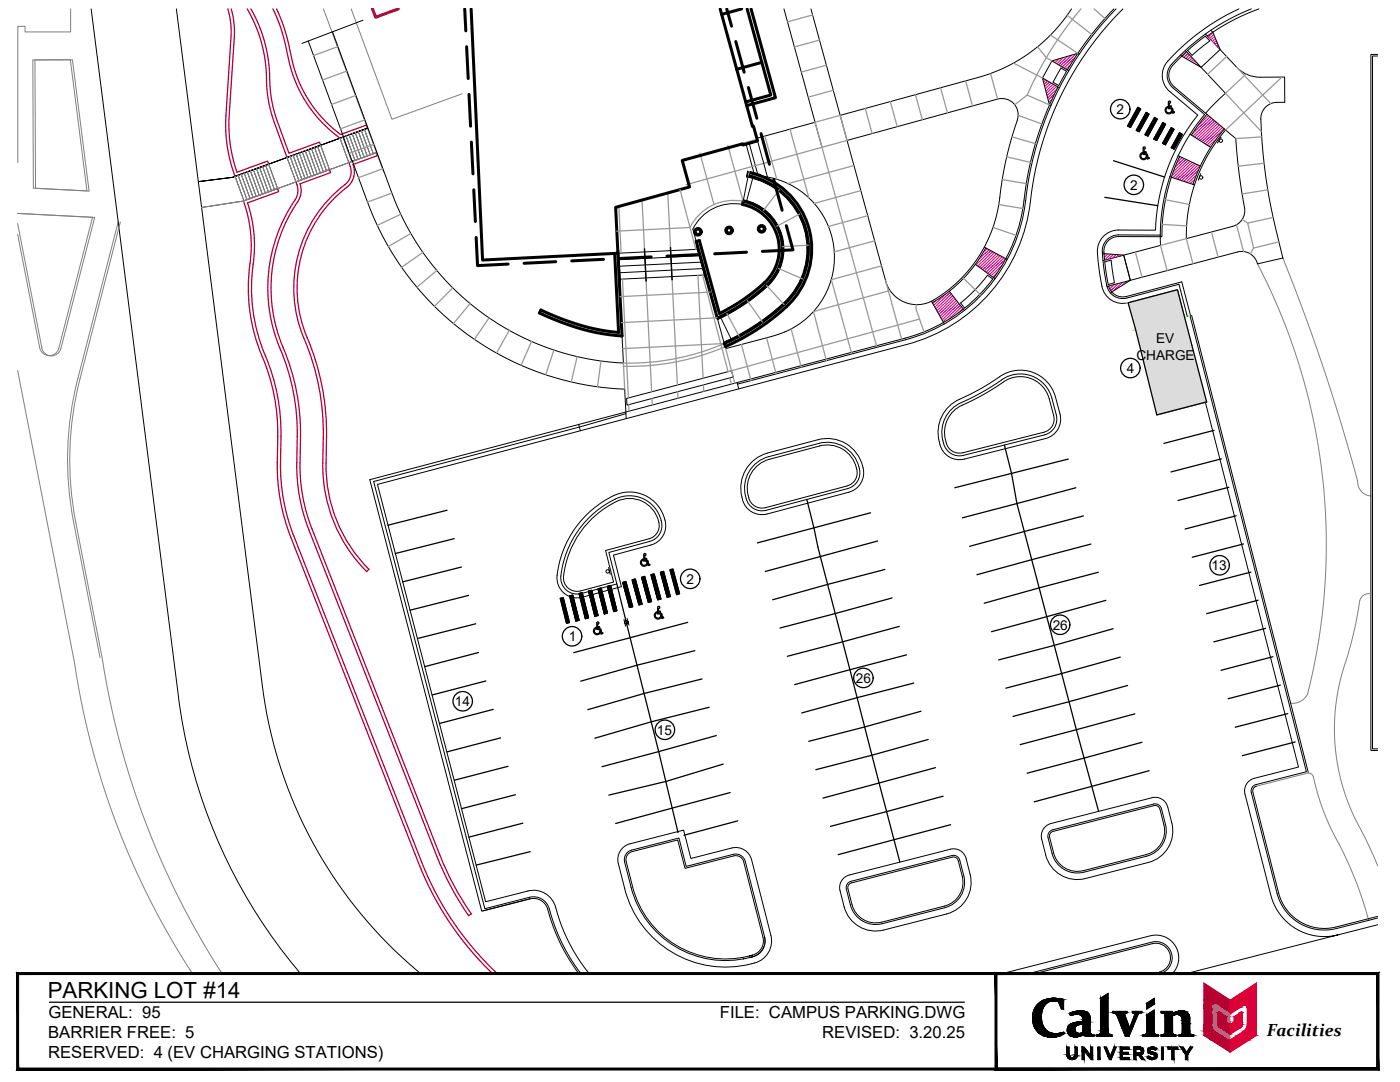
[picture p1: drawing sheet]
<svg xmlns="http://www.w3.org/2000/svg" width="279mm" height="216mm" viewBox="0 0 279 216" stroke-linecap="round" stroke-linejoin="round" font-family="sans-serif">
<defs><g id="words">
<text font-size="4.4" x="9.5" y="199.1">PARKING LOT #14</text>
<text font-size="3.5" x="252.8" y="206.8">Facilities</text>
<g font-size="3.3">
<text x="9.7" y="203.1">GENERAL: 95</text>
<text x="143.7" y="203.1">FILE: CAMPUS PARKING.DWG</text>
<text x="9.6" y="207.1">BARRIER FREE: 5</text>
<text x="164.1" y="207.1">REVISED: 3.20.25</text>
<text x="9.6" y="211.1">RESERVED: 4 (EV CHARGING STATIONS)</text>
</g>
<g font-size="2.7">
<text x="222.9" y="22.8">2</text>
<text x="225.6" y="37.9">2</text>
<text x="226.8" y="71.7">CHARGE</text>
<text x="230.7" y="68.5">EV</text>
<text x="224.9" y="74.4">4</text>
<text x="241.8" y="113.8">13</text>
<text x="137" y="116.5">2</text>
<text x="210.1" y="125.6">26</text>
<text x="113.5" y="128">1</text>
<text x="170.8" y="136.2">26</text>
<text x="90.8" y="140.9">14</text>
<text x="131.1" y="146.6">15</text>
</g>
</g></defs>
<!-- layer: CAMPUS MASTER PLAN - BASE|C-WALK -->
<g fill="none" stroke="#808080" stroke-width=".2">
<path d="M6.6 11.9h7.4l3.4 26.2-10.7-.6zM7 12l7.5-.1 3.3 26.2-10.7-.5zM14.1 1.8v4.6h-9.1v-1.2h-1.4l-.1 27.2M64.5 1.8l12.1 32.5M70.1 1.8l8.1 22 14-5.1M46.9 35.2l1.8 4.9-1.8-4.9M47.5 35l1.8 4.8-1.8-4.8M48.1 34.7l1.8 4.9-1.8-4.9M48.7 34.5l1.8 4.9-1.8-4.9M49.4 34.3l1.7 4.9-1.7-4.9M50 34.1l1.7 4.8-1.7-4.8M50.6 33.9l1.7 4.8-1.7-4.8"/>
<path d="M51.2 33.6l1.7 4.9-1.7-4.9M51.8 33.4l1.8 4.9-1.8-4.9M52.4 33.2l1.8 4.9-1.8-4.9M53 33l1.8 4.8-1.8-4.8M53.6 32.8l1.8 4.8-1.8-4.8M57.3 31.4l1.8 4.9-1.8-4.9M57.9 31.2l1.8 4.9-1.8-4.9M58.5 31l1.8 4.8-1.8-4.8M59.1 30.8l1.8 4.8-1.8-4.8M59.7 30.5l1.8 4.9-1.8-4.9M60.3 30.3l1.8 4.9-1.8-4.9M60.9 30.1l1.8 4.9-1.8-4.9"/>
<path d="M61.6 29.9l1.7 4.8-1.7-4.8M62.2 29.6l1.7 4.9-1.7-4.9M62.8 29.4l1.7 4.9-1.7-4.9M63.4 29.2l1.8 4.9-1.8-4.9M64 29l1.8 4.8-1.8-4.8M67.8 27.6l1.8 4.8-1.8-4.8M68.5 27.3l1.7 4.9-1.7-4.9M69.1 27.1l1.7 4.9-1.7-4.9M69.7 26.9l1.7 4.9-1.7-4.9M70.3 26.7l1.8 4.8-1.8-4.8M70.9 26.5l1.8 4.8-1.8-4.8M71.5 26.2l1.8 4.9-1.8-4.9"/>
<path d="M72.1 26l1.8 4.9-1.8-4.9M72.7 25.8l1.8 4.9-1.8-4.9M3.5 42.6l15 .7-6.8 26.2a1.94 1.94 0 0 1-1.9 1.5 1.94 1.94 0 0 1-1.9-1.6l-4.4-22.6M3.5 42.6l15.4 .8-6.8 26.2M3.5 44.6l4.9 24.9M23.6 44.3l-8.1 31.2a64.9 64.9 0 0 0-.8 28.6l5.3 27.1M24 44.3l-8 31.3a64.9 64.9 0 0 0-.9 28.6l5.3 27.1a161.6 161.6 0 0 0 23.9 63M40.2 41.4l8.4-1.3 26.5-9.6-26.5 9.6zM251 52.7a121.1 121.1 0 0 1 9.9 85.8 3.4 3.4 0 0 1-3.3 1.8M256 51.5a367 367 0 0 1 15 44.9 2.8 2.8 0 0 0 2.6 2.6M3.5 73.9l11.4 58.3a155.4 155.4 0 0 0 23.5 62.1M8.4 69.4a1.94 1.94 0 0 0 1.8 1.6 1.94 1.94 0 0 0 1.9-1.4"/>
<path d="M271.4 119.9l-1.3 6.5-1.4 5.2M273.6 118.5a1.86 1.86 0 0 0-2.2 1.4M268.7 131.6a40.9 40.9 0 0 0 3 34.2l3.3 7M261.1 154.2a1.21 1.21 0 0 1 1 .7M261.1 154.2l-10.4 2.7M262.1 155a45.7 45.7 0 0 0 5.1 13.3 76.6 76.6 0 0 1 6 15.3"/>
</g>
<!-- layer: CAMPUS MASTER PLAN - BASE|C-ROAD -->
<g fill="none" stroke="#000" stroke-width=".2">
<path d="M18.2 1.8l17.4 137.2a105.6 105.6 0 0 0 24.4 55.3M35.2 1.8l4.4 34.4 6.8-.8 26.9-9.8-26.9 9.8-6.8 .8 12.8 100.7a88.9 88.9 0 0 0 31.5 57.4M275 10.9h-1.4v138.8h1.4M275 11.2h-1.1v138.2h1.1M236.2 63.3l22.9 89.8-8.8 2.2M237.5 63l23.2 91-10 2.6a1.29 1.29 0 0 0-1 1.5M237.8 62.9l23.3 91.3M75.3 96.7l21.6 83.2 8.5-2.1a4.5 4.5 0 0 1 5.5 3.2M229.9 159.2a2.6 2.6 0 0 1 3.2 1.9 11.1 11.1 0 0 1 .9 5.9 6.5 6.5 0 0 1-4.8 5.1l-12.6 3.2a6.5 6.5 0 0 1-7.9-4.7l-.8-3.1a2.59 2.59 0 0 1 1.9-3.2l20.1-5.1M249.7 158.1l5.2 20.2a9.7 9.7 0 0 0 11.8 7M250.3 155.3a2.59 2.59 0 0 0-1.8 3.2l5.1 20.1a11 11 0 0 0 13.4 7.9l-30.2 7.8M250.7 156.9a.97 .97 0 0 0-.7 1.2l5.2 20.1a9.4 9.4 0 0 0 11.4 6.8l8.4-2.2"/>
<path d="M124.7 172a31.1 31.1 0 0 0 3.2 9.9 19.5 19.5 0 0 0 21.7 9.2M124.7 172a1.94 1.94 0 0 1 1.4-2.4l9.4-2.4 1.4 5.7 9.5-2.4a1.95 1.95 0 0 1 2.3 1.4l3.9 15.1a3.3 3.3 0 0 1-2.4 3.9M146.1 169.2l-8.2 2.1-1.5-5.7-10.7 2.8a3.2 3.2 0 0 0-2.3 3.9 30.2 30.2 0 0 0 4.1 11.4 20.7 20.7 0 0 0 23.8 8.2 4.5 4.5 0 0 0 2.5-5.3l-3.8-15a3.3 3.3 0 0 0-4-2.4M148.4 172l3.9 15a2.92 2.92 0 0 1-2.1 3.6M148.4 172a1.62 1.62 0 0 0-1.9-1.2l-9.8 2.5-1.4-5.7-9.2 2.3a1.62 1.62 0 0 0-1.1 2 30.6 30.6 0 0 0 3.2 9.8 19.2 19.2 0 0 0 21.3 9.1M190 170.7a1.29 1.29 0 0 1 1.5 1 9.4 9.4 0 0 1 .9 5.5 5.2 5.2 0 0 1-3.8 3.9l-12.6 3.2a5.2 5.2 0 0 1-6.3-3.7l-.8-3.2a1.29 1.29 0 0 1 .9-1.5l20.2-5.2M192.8 171.3a2.58 2.58 0 0 0-3.1-1.8l-20.2 5.1a2.58 2.58 0 0 0-1.8 3.1 11 11 0 0 0 2 5.7 6.5 6.5 0 0 0 6.7 2.2l12.5-3.2a6.5 6.5 0 0 0 4.7-7.9l-.8-3.2M209.4 166l.7-.4 20.1-5.2a1.31 1.31 0 0 1 1.6 1 9.5 9.5 0 0 1 .8 5.6 5.2 5.2 0 0 1-3.7 3.8l-12.6 3.2a5.2 5.2 0 0 1-6.3-3.7l-.8-3.1-.1-.5zM209.5 167.1l.8 3.1M210.2 165.9a.97 .97 0 0 0-.7 1.2M231.5 161.4a.97 .97 0 0 0-1.2-.7l-20.1 5.2M231.5 161.5l.8 3.1a4.9 4.9 0 0 1-3.5 5.9l-12.6 3.2a4.9 4.9 0 0 1-5.9-3.5"/>
<path d="M96.3 181.8l9.5-2.4a2.93 2.93 0 0 1 3.5 2.1 36.4 36.4 0 0 0 6.2 12.8M109.6 181.4a36.2 36.2 0 0 0 6.3 12.9M110.9 181a34.6 34.6 0 0 0 6.7 13.3M148.4 191.4h.1M149.5 190.8l.7-.2-.7 .2M150.3 190.9l-.7 .2 .7-.2M188.5 180.8a4.9 4.9 0 0 0 3.5-5.9l-.8-3.2a.98 .98 0 0 0-1.1-.7l-20.2 5.2a.97 .97 0 0 0-.7 1.1l.8 3.2a4.9 4.9 0 0 0 5.9 3.5l12.6-3.2M200.1 194.3l29.5-7.6a4.5 4.5 0 0 1 5 2.1 4.5 4.5 0 0 1-.6 5.5M205.3 194.3l24.6-6.3a3.2 3.2 0 0 1 3.9 2.3 3.2 3.2 0 0 1-2.3 4M231.4 194a2.92 2.92 0 0 0 2.1-3.6 2.92 2.92 0 0 0-3.5-2.1l-23.4 6M231.4 194l.1 .3M275 184.5l-8 2"/>
<path d="M275 183.2l-8.3 2.1"/>
</g>
<!-- layer: CAMPUS MASTER PLAN - BASE|C-BLDG -->
<path d="M74.3 1.8l.7 1.6 4.5-1.6" fill="none" stroke="#952500" stroke-width=".6"/>
<!-- layer: CAMPUS MASTER PLAN - BASE|C-RETWALL -->
<path d="M45.5 1.8l.5 2.3 .1 2.5-1 16.4a29.3 29.3 0 0 0 1.8 12.2M46.1 1.8l.5 2.3 .2 2.5-1.1 16.4a28.6 28.6 0 0 0 1.6 11.4l6.1-2.3 .2 .7-6.7 2.4M49.3 1.8a29.6 29.6 0 0 1 4 15.9l.4 3 .4 1.9 3.2 8.8 6.7-2.4-.2-.6-6.1 2.2-2.3-6.4a29 29 0 0 1-1.7-10.6 28.3 28.3 0 0 0-3.6-11.8M54.5 1.8a39 39 0 0 1 3.3 11.1 26.2 26.2 0 0 0 10 14.7l5.5-2-.2-.6-5.1 1.8a25.3 25.3 0 0 1-9.8-15.1 36.7 36.7 0 0 0-3-9.9M46.8 34.9l.1 .3M48.6 40.1a26.8 26.8 0 0 1 1.1 13.8 35.6 35.6 0 0 0 3.1 18.4 39.1 39.1 0 0 1 2.6 14.8l-.1 5.2a39 39 0 0 0 2.7 14.9l25.5 65a61.4 61.4 0 0 0 14.8 22.1M48.7 40.1l6.7-2.5 .2 .6-6.2 2.3a27.5 27.5 0 0 1 1 13.5 35 35 0 0 0 3 18.1 39.8 39.8 0 0 1 2.7 15l-.1 5.2a38.3 38.3 0 0 0 2.6 14.6l25.5 65.1a60.8 60.8 0 0 0 15.1 22.3M59.2 92.3a35 35 0 0 0 2.4 13.4M59.2 92.3l.1-5.2a44.5 44.5 0 0 0-4-19.1 31.4 31.4 0 0 1 3.9-28.6 3.6 3.6 0 0 0-.1-3.1l6.7-2.5 .2 .6-6.1 2.3a3.9 3.9 0 0 1-.5 3.5 30.7 30.7 0 0 0-2.4 30.5 43.7 43.7 0 0 1 3 16.4l-.1 5.2a34.2 34.2 0 0 0 2.4 13.2l25.5 65.1a57.3 57.3 0 0 0 6.3 11.8l-.6 .3a57.8 57.8 0 0 1-6.3-11.9l-25.6-65.1M65.2 87.2a50.7 50.7 0 0 0-4.6-21.6 25.5 25.5 0 0 1 9.1-28.7 3.9 3.9 0 0 0 .7-4.1l4.9-1.7-.2-.7-5.5 2a3.4 3.4 0 0 1-.8 4.5 26.1 26.1 0 0 0-7.5 32.1 48 48 0 0 1 3.2 18.2 45.1 45.1 0 0 0 .5 11.6 29.9 29.9 0 0 0 8.2 15.2l.4-.4a29.2 29.2 0 0 1-8.5-21.2l.1-5.2" fill="none" stroke="#b8002e" stroke-width=".25"/>
<!-- layer: CAMPUS MASTER PLAN - BASE|C-PVMT-CONC -->
<g fill="none" stroke="#000" stroke-width=".2">
<path d="M61.5 8.2l11.8 32.1a57.1 57.1 0 0 0 51.4 37.3l.3 5.9M66.4 6.4l11.8 32.1a51.9 51.9 0 0 0 46.2 33.9l-.3-5.4M72.4 4l-12.1 4.7M156.5 1.8l6.2 22.6-11.7 3.2M161.8 1.8l5.9 21.2 27.5-7.5a32.5 32.5 0 0 0 18.6-13.7M199.1 19.8a3.2 3.2 0 0 1 3.9 4.2 75.5 75.5 0 0 0-3.7 17 27.1 27.1 0 0 1-13.7 19.2 6.5 6.5 0 0 1-8.9-4.2l-7.7-28 30.1-8.2M208 15.6l3.4 1.9M209.9 12.1l3.4 2M211.1 17.4a65.4 65.4 0 0 0-6.7 22.5M211.7 13.6l1.2 .6-1.6 2.9-1.1-.7zM215.4 10.8l-.3-.2-5.2 1.5-1.9 3.5 1.4 5.3 .4 .2M222.3 1.8a63.5 63.5 0 0 0-9.3 12.1"/>
<path d="M222.7 1.8a65.6 65.6 0 0 0-18.3 40.2 32.5 32.5 0 0 1-23.7 25.8l-33.5 8.9M224.1 1.8a64.7 64.7 0 0 0-18.7 40.3 33.4 33.4 0 0 1-24.4 26.6l-105.7 28M236.5 10.1l8.1 8.5-2.1 1.9-1.9 2.1M236.8 10.3l-1 .9a7.4 7.4 0 0 0-2.4 3.1l-.1 1.4 .4 .9 .6 .7 12.3 10.4 .7 6.9 .7 4.5a5.5 5.5 0 0 1 .1 4.4 3.3 3.3 0 0 1-2.1 1.7l-9.3 2.4a32.4 32.4 0 0 1 7.9-21.7M237 10.1l3.5-2.9 .9 1-3.5 2.8zM240.6 6.8l6.2 6.6M241.7 6l.3 .4 1.5 3.5-3.8 3.5-4.1-2.4M246.7 13.4a6.5 6.5 0 0 0 4.8 2h4.9v5h-1.6M247.3 1.8a43.3 43.3 0 0 0-14.6 10.9 4.2 4.2 0 0 0 .8 5.6l5.5 4.7a38.7 38.7 0 0 0-8.4 22.9h-7.4a4.2 4.2 0 0 0-4.2 4.5l.4 4.1a9.6 9.6 0 0 0 1.2 4.2 4.2 4.2 0 0 0 4.5 1.7l9.9-2.6 1.4 5.5M249.7 1.8a42 42 0 0 0-16.3 11.5 3.2 3.2 0 0 0 .7 4.2l6.3 5.3a37.6 37.6 0 0 0-8.8 24.1h-8.4a3.2 3.2 0 0 0-3.2 3.4l.4 4a9.5 9.5 0 0 0 .9 3.7 3.2 3.2 0 0 0 3.6 1.5l10.4-2.8 1.7 6.4M251.2 1.8a42 42 0 0 0-10.2 5.4M148.4 40a10 10 0 0 1 7.8 7.7 10 10 0 0 1-4 10.2 38.8 38.8 0 0 1-9 5.8"/>
<path d="M148.4 39.9a10.1 10.1 0 0 1 7.8 7.8 10.1 10.1 0 0 1-4 10.3 39.4 39.4 0 0 1-9 5.8M148.9 28.7l1.6 6M149.3 35.1l-1 5.1M149.5 28.6l1.8 6.3M150.2 28.5l-1.9 .5M150.2 28.6l-1.9 .5M150.3 35.3l-1.4 5M151.2 28.1l2 7.2M151.8 34.9l-2.5-.6-.2 .9a14.7 14.7 0 0 1 11.6 11.1 14.7 14.7 0 0 1-5.3 15.1 43.4 43.4 0 0 1-10.9 6.9M151.8 34.9l-2.6-.7-.2 1.1a14.7 14.7 0 0 1 11.6 11 14.7 14.7 0 0 1-5.2 15.1 43.7 43.7 0 0 1-10.9 6.9M151.9 35.1l.4 .1M152.3 35.2a16.2 16.2 0 0 1 14.2 15.3 16.2 16.2 0 0 1-12.5 16.6l-9.2 2.5-1.6-6.1"/>
<path d="M204.4 39.9a32.1 32.1 0 0 1-6.1 15.5M233.5 35.3l4.9 1.6M235.1 31.1l4.4 2M235.4 31.2a37.5 37.5 0 0 0-3.5 16h-8.7a2.92 2.92 0 0 0-2.9 3.1l.1 1.6M237.5 26.8l4.1 2.6M240.9 22.8l-3.1 4.2M244.3 25.7a32.8 32.8 0 0 0-6.2 11.1M251.6 23.8a114.9 114.9 0 0 0 4.4 27.7M254.8 20.4a3.2 3.2 0 0 0-3.2 3.4M123.4 49.9l.3 6.5M123.5 49.9l.3 6.5M128.6 49.6l.3 6.5"/>
<path d="M128.7 49.6l.3 6.5M133.8 49.4l.3 6.4M133.8 49.4l.4 6.4M139 49.1l1.8 6.4M139.1 49.1l1.8 6.4M139.4 49.7l-16.7 .9M139.7 51l-16.3 .8M140.1 52.3l-16.7 .8M140.4 53.6l-16.9 .8M140.8 54.9l-17.2 .8M148.2 40.8a9.1 9.1 0 0 0-9.9 4.9l.6 2.5M189.5 58.1l3 3.9"/>
<path d="M194.7 52.7l3.9 2.9M196.4 49.3l4.6 2.5M196.7 49.5a27.4 27.4 0 0 1-10.7 10.9M220 50.7l.3-.1 4 .3 1.3 5-4 2.6M220.5 52.2l1.2-.3 .7 4.5-1.2 .4zM221.2 57.1a2.92 2.92 0 0 0 3.6 2l11-2.9 1.8 6.8M224.3 50.9l1.3 5M231.6 46.9v2.1l-11.5 3M256.1 51.5l-5.1 1.1a3.2 3.2 0 0 0-4-2.3l-26.1 6.9M125.1 79.5l20.9-5.5 .3 1.2-21.2 5.6zM143.7 63.2l2.3 4.7M147.1 76.3l.3 1.3"/>
<path d="M185.9 60.1l2.6 4.5M191.5 79.7a7.3 7.3 0 0 0-3.2 10.4 4 4 0 0 0 4.1 1.5l16.3-4.1a4 4 0 0 0 2.8-4.9 14.3 14.3 0 0 0-1.8-5.5 7.4 7.4 0 0 0-11.3-1.2l-3.3 2-3.6 1.8M191.7 60.5a31.3 31.3 0 0 0 5.4-5.6l1 .8a32.1 32.1 0 0 1-5.6 5.8l-.8-1M192.3 61.7a32.4 32.4 0 0 1-11.7 5.8l-106.8 28.2 22.3 86.1 9.7-2.4M115.5 84.7l.3 1.3M124.9 82.5l-9.3 2.7-41 10.9 22.2 85.2 8.9-2.3M163.6 89a5.9 5.9 0 0 1 7.4 5.9 2.71 2.71 0 0 1-1.9 2.1M163.6 89l-10 2.6a5.9 5.9 0 0 0-3.6 8.9l1.1 .7 .8 .2 .9-.1 16.3-4.3M169.4 98.2a4.2 4.2 0 0 0 2.5-5.9 7.2 7.2 0 0 0-8.6-4.6l-10.1 2.7a7.2 7.2 0 0 0-4.3 10.7 4 4 0 0 0 4.2 1.5M169.4 98.2l-16.3 4.4M188.3 88.5a3.3 3.3 0 0 0 4 2.4l16.2-4.1a3.3 3.3 0 0 0 2.3-4 12.7 12.7 0 0 0-1.9-5.5 6.5 6.5 0 0 0-9-1.5 53.1 53.1 0 0 1-8.9 5 6.6 6.6 0 0 0-2.7 7.7M188.8 88.4a2.72 2.72 0 0 0 3.3 1.9l16.2-4.1a2.71 2.71 0 0 0 2-3.3 12.2 12.2 0 0 0-1.8-5.3 6 6 0 0 0-8.3-1.4 53.1 53.1 0 0 1-8.9 5 6 6 0 0 0-2.5 7.2"/>
<path d="M116.6 103.2a15.8 15.8 0 0 1 8.2-5 7.1 7.1 0 0 1 8 7.3 4 4 0 0 1-2.9 3.3l-7.5 2 1.6 6.3-7.8 2.1a4 4 0 0 1-5-4.3 20.2 20.2 0 0 1 5.4-11.7zM123.1 100.1a5.9 5.9 0 0 1 8.4 5.3 2.71 2.71 0 0 1-1.9 2.1l-8.7 2.3 1.5 6.3-6.5 1.8a2.72 2.72 0 0 1-3.4-2.9 19 19 0 0 1 10.6-14.9M131.9 103.8a3.3 3.3 0 0 1-2.2 4.2l-8.2 2.2 1.6 6.3-7.1 1.9a3.2 3.2 0 0 1-4.1-3.5 19.1 19.1 0 0 1 12.3-15.8 6.5 6.5 0 0 1 7.7 4.7M152.9 101.8a3.3 3.3 0 0 1-4.1-2.8 6.5 6.5 0 0 1 4.6-7.9l10.1-2.6a6.4 6.4 0 0 1 8.1 6.3 3.2 3.2 0 0 1-2.4 2.7l-16.3 4.3M105.7 179a3.2 3.2 0 0 1 3.9 2.4"/>
</g>
<!-- layer: CAMPUS MASTER PLAN - BASE|C-PVMT-CONC-SCOR -->
<g fill="none" stroke="#f0f" stroke-width=".25">
<path d="M208.3 15.7l-.2 .2M208.7 15.9l-.4 .5M209.1 16.2l-.7 .6M209.4 16.4l-.9 .9M209.8 16.6l-1.2 1.1M209.9 19.8l-.6 .6M210.2 16.8l-1.5 1.4M210.4 18.8l-1.2 1.2M210.5 12l-.3 .3M210.5 17l-1.6 1.6M210.9 17.2l-1.9 1.9M210.9 17.7l-1.8 1.8"/>
<path d="M211.3 11.7l-.8 .8M212.2 11.5l-1.3 1.2M213 11.3l-1.7 1.6M213.6 12.9l-.9 .9M213.9 11l-2.3 2.1M214.5 11.5l-2.1 2.1M214.7 10.8l-2.7 2.6M236.8 10.4l-.9 .9M237.1 10.7l-.8 .8M237.4 11l-.8 .7M237.7 11.3l-.7 .6M237.9 11.6l-.5 .5"/>
<path d="M238.2 11.8l-.5 .5M238.5 12.1l-.4 .4M238.8 12.4l-.3 .3M239.1 12.7l-.3 .2M239.3 13l-.1 .1M239.6 13.3v.1M242.1 6.5l-1 .9M242.2 6.9l-.8 .8M242.4 7.3l-.7 .7M242.6 7.7l-.6 .6M242.7 8.1l-.4 .5M242.9 8.5l-.4 .3"/>
<path d="M243.1 8.9l-.3 .2M243.2 9.3l-.1 .1M243.4 9.7h.1M209.5 20.8l-.1 .1M235.5 31.3l-.2 .2M235.9 31.4l-1 1.1M236.3 31.6l-1.8 1.8M236.7 31.8l-2.6 2.5M237.1 32l-3.3 3.1M237.5 32.2l-3.4 3.3M237.9 32.4l-3.4 3.2M238.1 36.6l-.1 .2"/>
<path d="M238.3 32.6l-3.3 3.2M238.4 35.8l-.8 .8M238.7 32.7l-3.3 3.2M238.8 34.9l-1.7 1.6M239.1 32.9l-3.3 3.1M239.2 34l-2.5 2.3M239.5 33.1l-3.2 3.1M241.2 23.1l-2.1 2M241.5 23.3l-3.6 3.4M241.6 29.4h.1M241.8 23.6l-3.7 3.5M242.1 23.9l-3.7 3.5"/>
<path d="M242.4 24.1l-3.6 3.5M242.7 24.4l-3.6 3.4M242.8 27.7l-1.6 1.5M243 24.6l-3.5 3.4M243.4 24.9l-3.6 3.4M243.7 25.2l-3.5 3.3M244 25.4l-3.5 3.3M244.3 25.7l-3.4 3.2M188.6 58.7l-2.2 2.2M189.6 58.3l-3 3M189.9 58.7l-3.1 2.9M190.1 59l-3.1 3"/>
<path d="M190.4 59.3l-3.2 3.1M190.6 59.6l-3.2 3.1M190.9 60l-3.3 3.1M197 49.6l-.8 .7M197.4 49.8l-2 1.9M197.7 50l-2.9 2.8M198.1 50.2l-3 2.9M198.5 50.4l-3 2.9M198.9 50.6l-3.1 3M199.1 54.4l-1 .9M199.3 50.8l-3.2 3M199.6 51l-3.1 3.1"/>
<path d="M200 52.9l-2.2 2.1M200 51.2l-3.2 3.1M200.4 51.4l-3.3 3.1M200.7 51.7l-3.2 3.1M220.6 50.6l-.3 .3M221.1 50.7l-.7 .7M221.6 57l-.3 .3M221.7 50.7l-1.3 1.2M222.2 50.8l-1 .9M222.4 56.8l-.9 .9M222.7 50.8l-.7 .7M223.2 56.6l-1.5 1.4"/>
<path d="M223.3 50.8l-.5 .5M223.8 50.9l-.2 .2M224 56.4l-1.8 1.6M224.8 56.1l-.9 .9M186.7 60l-.5 .6M191.1 60.3l-3.3 3.2M191.4 60.6l-3.4 3.2M191.6 60.9l-3.4 3.3M191.9 61.2l-2.7 2.6M192.2 61.6l-1.1 1"/>
</g>
<g fill="none" stroke="#989898" stroke-width=".25">
<path d="M67.4 9.3l-4.8 1.8M69.2 14.2l-4.8 1.8M71 19l-4.8 1.8M162.2 3l-5 1.4M163.6 8l-5.1 1.4M164.9 13l-5 1.4M166.3 18l-5 1.4M182.7 18.9l1.4 5M187.7 17.5l1.4 5M192.7 16.1l1.4 5M197.7 14.8l1.4 5M202.3 12.6l5.7 3"/>
<path d="M205 19l4.4 1.9M205 19l-2.5 1.9M207.1 9.3l1.7 2.2 1.1 .6M209.7 7l5.4 3.6M213 3l4.8 3.9M215.7 1.8a69.8 69.8 0 0 0-10.7 17.2M218.3 1.8l2.2 1.9M244.8 11.3l-3.8 3.5M246.8 13.4l6.8 7.3M248.7 14.8l-4.1 3.8 7.1 7.7M255.8 15.4l-11.2 10.5M72.8 23.9l-4.8 1.8"/>
<path d="M74.6 28.8l-4.8 1.8M76.4 33.7l-4.9 1.8M78.2 38.5l-4.9 1.8M128.1 39.9l1.9 38.3M133.3 38.5l1.9 38.3M135.7 37.8l3.2 12M139.7 30.6l2.8 10.2M145.3 29l3 11.2a9.7 9.7 0 0 0-10.6 5.2l-14.6 .7M149.5 34.2l-.2 1.2M150.8 27.9l-2.7 .7M152.7 27.1l2.3 8.7M155.5 37.9l-3.1 4.1"/>
<path d="M157.7 25.8l3.7 13.7M164 29.4l-1.3-5 12.2 44.6M167.7 23l-5 1.4M169 28l-1.3-5 1.3 5M169 28l-32.1 8.9M170.4 33l-13.1 3.6M171.8 38l-9.3 2.6M172.7 21.6l1.4 5M177.7 20.3l1.4 5M200 35.8l4.8 .8M200.9 31.3l4.7 1.1M202 27.3l4.6 1.4"/>
<path d="M203.2 23l4.7 1.7M232.6 39.9l4.8 .9M251.8 27.3l-5.2 .4M252.3 32.6l-5.2 .6M253 37.9l-5.1 .8M80 42.8l-4.7 2.2M82 46.6l-4.5 2.6M84.4 50.4l-4.3 2.9M87.2 54l-4 3.3M90.4 57.4l-3.7 3.7M123.5 41.2l.5 9.3M124.2 55.7l1.2 23.7"/>
<path d="M139.3 54.9l1 20.6M140.2 54.9l5.1 19.3M141.7 58.3l-17.9 .9M149.2 60l2.9 4.2M153 56.9l3.5 3.9M155.4 53.6l4.7 2M159.6 42.7l-4.6 2.4M161.3 48.9l-5.2 .3M165.9 55.8l4 14.6M173.2 43l-7.9 2.2M174.6 48l-8.1 2.3M175.9 53.1l-10 2.7"/>
<path d="M176.7 56l3.2 11.7M177.6 58l-15.3 4.2 2.6 9.8M192.3 55.6l3.5 3.3M198.2 45.4l4.6 1.6M199.3 40.8l4.8 .8M226.6 50.3l1.3 5M232 44.8l4.8 .3M238.1 52.6l-1.4-5-5.1 1.4 1.3 5M241.8 46.3l1.3 5M246.8 44.9l1.4 5.3M247.9 43.8l1.1 .7M250.2 49.5l-.7 1.1"/>
<path d="M254.1 43.4l-5.1 1.1 .6 2.6 .6 2.4 5-1.2M93.8 60.6l-3.3 4M97.6 63.4l-2.9 4.3M101.6 65.9l-2.5 4.6M106.1 68.1l-2.1 4.8M110.5 69.9l-1.6 4.9M115.2 71.2l-1.2 5M119.9 72l-.7 5.2M124.3 69.6l20.2-1.1a48 48 0 0 1-20.1 3.9l.3 5.2M130.1 79.5l.1 1.3M135.2 78.2l.1 1.3M140.4 76.8v1.3"/>
<path d="M143.1 63.4l-19.1 1M144.8 69.1a48.5 48.5 0 0 1-20.4 4M144.8 69.6l1.8 6.9M145.1 62.5l2.4 4.6M145.6 75.4l.4 1.2M148 68.7l1.9 7.2M153 67.4l1.9 7.2M157.9 65.6l2 7.7M182.8 60.8v.9l1.6 4.5M183.3 63.7l-37.9 10.4M125.5 80.7v1.3"/>
</g>
<!-- layer: CAMPUS MASTER PLAN - BASE|A-BLDG -->
<g fill="none" stroke="#000" stroke-width=".6">
<path d="M92.7 1.8l.3 4.4M93.1 9.3l.3 6.4M93.6 18.8l.3 6.4M94 1.8l2.3 50.1 27-1.4-.4-9.1 14.7-4.1-1.4-5.3 12-3.3 .1 .2 2.9-.8-.8-2.9h-.2l-6.5-23.4M145 1.8l1 3.4M146.8 8.3l1.7 6.1M148 1.8l-4 1.1M149.1 1.8l4.7 17.2-5 1.3M149.4 17.5l1.6 6.1M149.9 1.8l4.9 17.7-5.8 1.6M152 12.4l-5 1.4M94.1 28.4l.3 6.3"/>
<path d="M94.6 37.9l.3 6.3M149.4 34.4a15.6 15.6 0 0 1 12.2 11.8 15.6 15.6 0 0 1-5.6 15.9 44.6 44.6 0 0 1-11.2 7l-.3-.6a40.7 40.7 0 0 0 13.7-9.7 14.9 14.9 0 0 0-8.9-23.7zM151.9 26.7l1.7 6.1M154.4 35.8l1.7 6.2M95 47.4l.3 5.6 6.1-.3M110.9 52.2l-6.3 .3M120.4 51.7l-6.3 .4M123.3 50.5l.8 16.5a44.6 44.6 0 0 1-16.4-4.5l.3-.6a44.3 44.3 0 0 0 15.5 4.4l-.8-15.7M130 51.3l-6.4 .3M138.9 48.2l.7-.2 4 14.6a36.6 36.6 0 0 0 9.7-6.9 9.1 9.1 0 0 0-5.1-14.9l.1-.6a9.8 9.8 0 0 1 7.7 7.6 9.8 9.8 0 0 1-4 10 39.1 39.1 0 0 1-8.8 5.7zM139.5 50.8l-6.4 .3M149 50.3l-6.4 .3"/>
<path d="M156.9 45l1.4 4.9-6.2 .3"/>
<circle cx="139.3" cy="46.3" r=".55"/>
<circle cx="139.3" cy="46.3" r=".65"/>
<circle cx="145.5" cy="46" r=".55"/>
<circle cx="145.5" cy="46" r=".65"/>
<circle cx="152" cy="45.7" r=".55"/>
<circle cx="152" cy="45.7" r=".65"/>
</g>
<!-- layer: CAMPUS MASTER PLAN - BASE|C-PVMT -->
<path d="M237.6 63l-11.5 2.9" fill="none" stroke="#0f0" stroke-width=".2"/>
<!-- layer: CAMPUS MASTER PLAN - BASE|C-SIGN -->
<g fill="none" stroke="#000" stroke-width=".2">
<path d="M239.6 34.7l-.5 1.3M243.7 27.3l-.7 1.2M121.5 113.2l.3 1.4M124.5 123.6l.4 1.4M125.2 123.4l.3 1.4"/>
<circle cx="239.7" cy="35.4" r=".34"/>
<circle cx="243.6" cy="28.1" r=".34"/>
<circle cx="121.3" cy="114" r=".34"/>
<circle cx="125" cy="124.2" r=".34"/>
</g>
<!-- layer: C-PRKG-STRP -->
<g fill="none" stroke="#000" stroke-width=".25">
<path d="M220.5 39.4l10.6 1.6M222.2 32.1l10.2 3.2M225.7 25.3l-.1 .1M225.8 25.1l-.3 .3M225.9 24.8l-.5 .5M226.1 24.6l-.7 .7M226.2 24.4l-.9 .9M226.3 24.1l-1.1 1.1M226.5 23.9l-1.4 1.3M226.6 23.7l-1.6 1.4M226.7 23.4l-1.6 1.5M226.8 23.2l-1.5 1.5"/>
<path d="M227 22.9l-1.6 1.5M227.1 21.4l.5 .4-2 3.6-.6-.3zM227.1 22.7l-1.6 1.5M227.1 21.5l-.1 .1M227.2 21.5l-.3 .3M227.2 22.5l-1.5 1.5M227.3 21.5l-.6 .6M227.3 21.6l-.7 .7M227.4 22.2l-1.6 1.5M227.4 21.6l-.9 .9M227.5 21.7l-1.2 1.1M227.5 26.1l-.2 .1"/>
<path d="M227.5 22l-1.6 1.5M227.6 21.7l-1.4 1.3M227.6 25.8l-.4 .4M227.6 21.8l-1.5 1.5M227.8 25.6l-.7 .6M227.9 25.3l-.9 .8M228 25.1l-1 1M228.1 24.9l-1.2 1.2M228.3 24.6l-1.5 1.4M228.4 24.4l-1.6 1.5M228.5 24.2l-1.5 1.5M228.7 23.9l-1.6 1.5"/>
<path d="M228.7 22.4l.6 .4-1.9 3.5-.6-.3zM228.8 22.5l-.1 .1M228.8 23.7l-1.6 1.5M228.9 22.5l-.4 .3M228.9 22.5l-.5 .5M228.9 23.4l-1.5 1.5M229 22.6l-.7 .7M229.1 22.6l-1 .9M229.1 23.2l-1.6 1.5M229.1 22.7l-1.1 1M229.2 27l-.1 .1M229.2 23l-1.6 1.5"/>
<path d="M229.2 22.7l-1.3 1.3M229.3 22.8l-1.5 1.4M229.3 26.8l-.3 .3M229.4 26.5l-.5 .6M229.6 26.3l-.8 .7M229.7 26.1l-1 .9M229.8 25.8l-1.1 1.1M230 25.6l-1.4 1.3M230.1 25.3l-1.6 1.5M230.2 25.1l-1.5 1.5M230.4 24.9l-1.6 1.5M230.4 23.4l.6 .4-1.9 3.4-.6-.3z"/>
<path d="M230.4 23.5h.1M230.5 23.5l-.3 .3M230.5 24.6l-1.6 1.5M230.6 23.5l-.5 .5M230.6 24.4l-1.5 1.5M230.6 23.6l-.6 .6M230.7 23.6l-.9 .9M230.8 24.2l-1.6 1.5M230.8 23.7l-1.1 1M230.9 23.7l-1.3 1.2M230.9 28h-.1M230.9 23.9l-1.6 1.5"/>
<path d="M230.9 23.8l-1.5 1.4M231 27.7l-.2 .3M231.1 27.5l-.4 .4M231.3 27.3l-.7 .6M231.4 27l-.9 .9M231.5 26.8l-1.1 1M231.7 26.6l-1.3 1.2M231.8 26.3l-1.5 1.4M231.9 26.1l-1.6 1.5M232.1 25.8l-1.6 1.5M232.1 24.5l.5 .3-1.8 3.2-.5-.3zM232.1 24.5h.1"/>
<path d="M232.1 24.5l-.2 .2M232.2 25.6l-1.6 1.5M232.2 24.6l-.4 .4M232.3 24.6l-.6 .6M232.3 25.4l-1.6 1.5M232.4 24.6l-.9 .8M232.4 24.7l-1 1M232.4 25.1l-1.5 1.5M232.5 24.7l-1.2 1.2M232.6 24.8l-1.5 1.4M232.6 24.9l-1.6 1.5M232.7 28.7l-.2 .2"/>
<path d="M232.8 28.5l-.3 .3M233 28.2l-.6 .6M233.1 28l-.8 .7M233.2 27.7l-1 1M233.4 27.5l-1.3 1.2M233.5 27.3l-1.4 1.3M233.6 27l-1.6 1.5M233.7 25.5l.6 .3-1.7 3.1-.6-.3zM233.7 26.8l-1.5 1.5M233.8 25.5l-.2 .2M233.9 25.6l-.4 .3M233.9 26.6l-1.6 1.5"/>
<path d="M233.9 25.6l-.5 .6M234 25.6l-.8 .8M234 26.3l-1.6 1.5M234.1 25.7l-1 .9M234.1 26.1l-1.5 1.5M234.2 25.7l-1.2 1.2M234.2 25.8l-1.4 1.3M234.3 25.8l-1.6 1.5M234.4 29.7h-.1M234.5 29.4l-.3 .3M234.7 29.2l-.5 .5M234.8 29l-.7 .6"/>
<path d="M234.9 28.7l-.9 .9M235 28.5l-1.1 1M235.2 28.2l-1.4 1.3M235.3 28l-1.5 1.5M235.4 27.8l-1.5 1.5M235.4 26.5l-.1 .1M235.5 26.6l-.3 .3M235.6 27.5l-1.6 1.5M235.6 26.6l-.6 .5M235.7 26.6l-.8 .8M235.7 27.3l-1.6 1.5M235.7 26.7l-.9 .9"/>
<path d="M235.8 26.7l-1.1 1.1M235.8 27.1l-1.5 1.5M235.9 26.8l-1.4 1.3M235.9 26.8l-1.5 1.5M236 26.8l-.6-.3-1.6 3M236 26.8l-1.7 3-.5-.3M236.4 63.2l-9.8 2.6M237.9 68.9l-9.9 2.5M239.3 74.5l-9.8 2.6M161 99.7l1.4 5.6 .8 3.9 16.4 62.8M200.4 88.8l1.5 5.7 1 6 11.9 45.1 4.4 16.2M213.2 91.6l-22.6 5.7"/>
<path d="M214.7 97.3l-22.6 6M240.8 80.2l-9.9 2.6M242.3 85.9l-10 2.6M243.8 91.6l-10.1 2.6M245.2 97.2l-10.1 2.7M89.2 101.8l-11.8 3M90.6 107.5l-11.7 3M92.1 113.1l-11.8 3M93.5 118.8l-11.7 3M111.8 119.4h.1M112 119.3l-.2 .2M112.1 119.3l-.3 .3"/>
<path d="M112.3 119.2l-.4 .5M112.4 119.2l-.5 .5M112.4 119.3l-.5 .5M112.5 119.4l-.6 .5M112.5 119.5l-.5 .5M112.5 119.6l-.5 .5M112.5 119.7l-.5 .5M112.6 119.8l-.6 .5M112.6 119.9l-.6 .5M112.6 120l-.5 .5M113.7 118.9l.6-.2 1.3 5.1-.7 .1zM113.7 118.9h.1"/>
<path d="M113.9 118.8l-.2 .2M114 118.8l-.3 .3M114.2 118.8l-.5 .4M114.3 118.8l-.5 .5M114.3 118.9l-.5 .5M114.4 118.9l-.6 .6M114.4 119l-.6 .5M114.4 119.1l-.5 .5M114.4 119.2l-.5 .5M114.4 119.3l-.5 .5M114.5 119.4l-.6 .5M114.5 119.5l-.5 .5"/>
<path d="M114.5 119.6l-.5 .5M114.5 119.7l-.5 .5M114.6 119.8l-.6 .5M114.6 119.9l-.6 .5M114.6 119.9l-.5 .6M115.6 118.4l.6-.1 1.3 5-.7 .2zM115.6 118.4v.1M115.8 118.4l-.2 .1M115.9 118.3l-.3 .3M116.1 118.3l-.5 .4M116.2 118.3l-.5 .5M116.2 118.4l-.5 .5"/>
<path d="M116.2 118.5l-.5 .5M116.3 118.6l-.6 .5M116.3 118.7l-.6 .5M116.3 118.8l-.5 .5M116.3 118.8l-.5 .6M116.4 118.9l-.6 .6M116.4 119l-.6 .5M116.4 119.1l-.5 .5M116.4 119.2l-.5 .5M116.4 119.3l-.5 .5M116.5 119.4l-.6 .5M116.5 119.5l-.5 .5"/>
<path d="M116.5 119.6l-.5 .5M116.5 119.7l-.5 .5M116.6 119.8l-.6 .5M116.6 119.8l-.6 .6M116.6 119.9l-.5 .5M117.5 117.9l.6-.1 1.2 5-.6 .2zM117.5 117.9v.1M117.7 117.9l-.2 .2M117.9 117.8l-.4 .4M118 117.8l-.5 .5M118.1 117.8l-.6 .6M118.1 117.9l-.5 .5"/>
<path d="M118.1 118l-.5 .5M118.2 118.1l-.6 .5M118.2 118.2l-.6 .5M118.2 118.3l-.5 .5M118.2 118.4l-.5 .5M118.2 118.5l-.5 .5M118.3 118.6l-.6 .5M118.3 118.6l-.5 .6M118.3 118.7l-.5 .6M118.3 118.8l-.5 .5M118.4 118.9l-.6 .5M118.4 119l-.6 .5"/>
<path d="M118.4 119.1l-.5 .5M118.4 119.2l-.5 .5M118.5 119.3l-.6 .5M118.5 119.4l-.6 .5M118.5 119.5l-.5 .5M118.5 119.6l-.5 .5M118.5 119.7l-.5 .5M118.6 119.7l-.6 .6M118.6 119.8l-.5 .5M118.6 119.9l-.5 .5M119.3 117.5l.7-.2 1.2 5-.6 .2zM119.4 117.4l-.1 .1"/>
<path d="M119.6 117.4l-.2 .2M119.8 117.4l-.4 .3M119.9 117.3l-.5 .5M120 117.4l-.6 .5M120 117.5l-.5 .5M120 117.6l-.5 .5M120 117.6l-.5 .6M120.1 117.7l-.6 .6M120.1 117.8l-.5 .5M120.1 117.9l-.5 .5M120.1 118l-.5 .5M120.2 118.1l-.6 .5"/>
<path d="M120.2 118.2l-.6 .5M120.2 118.3l-.5 .5M120.2 118.4l-.5 .5M120.3 118.5l-.6 .5M120.3 118.6l-.6 .5M120.3 118.6l-.5 .6M120.3 118.7l-.5 .6M120.3 118.8l-.5 .5M120.4 118.9l-.6 .5M120.4 119l-.5 .5M120.4 119.1l-.5 .5M120.4 119.2l-.5 .5"/>
<path d="M120.5 119.3l-.6 .5M120.5 119.4l-.6 .5M120.5 119.5l-.5 .5M120.5 119.5l-.5 .6M120.6 119.6l-.6 .6M120.6 119.7l-.6 .5M120.6 119.8l-.5 .5M120.6 119.9l-.5 .5M121.2 117l.7-.2 1.2 5.1-.6 .1zM121.3 117l-.1 .1M121.5 116.9l-.2 .3M121.7 116.9l-.4 .4"/>
<path d="M121.8 116.8l-.5 .5M121.9 116.9l-.6 .5M121.9 117l-.5 .5M121.9 117.1l-.5 .5M121.9 117.2l-.5 .5M122 117.3l-.6 .5M122 117.4l-.5 .5M122 117.5l-.5 .5M122 117.5l-.5 .6M122.1 117.6l-.6 .6M122.1 117.7l-.6 .5M122.1 117.8l-.5 .5"/>
<path d="M122.1 117.9l-.5 .5M122.2 118l-.6 .5M122.2 118.1l-.6 .5M122.2 118.2l-.5 .5M122.2 118.3l-.5 .5M122.2 118.4l-.5 .5M122.3 118.4l-.6 .6M122.3 118.5l-.6 .6M122.3 118.6l-.5 .5M122.3 118.7l-.5 .5M122.4 118.8l-.6 .5M122.4 118.9l-.6 .5"/>
<path d="M122.4 119l-.5 .5M122.4 119.1l-.5 .5M122.4 119.2l-.5 .5M122.5 119.3l-.6 .5M122.5 119.4l-.5 .5M122.5 119.5l-.5 .5M122.5 119.5l-.5 .6M122.6 119.6l-.6 .5M122.6 119.7l-.6 .5M122.6 119.8l-.5 .5M122.6 119.9l-.5 .5M122.7 120l-.6 .5"/>
<path d="M123.1 116.5l8.4 33.5 3.8 16.1M124.3 116.2l.6-.2 1.4 5.1-.7 .1zM124.4 116.2l-.1 .1M124.6 116.1l-.3 .3M124.7 116.1l-.4 .4M124.9 116l-.5 .6M124.9 116.1l-.5 .5M124.9 116.2l-.5 .5M125 116.3l-.6 .5M125 116.4l-.5 .5M125 116.5l-.5 .5M125 116.6l-.5 .5"/>
<path d="M125.1 116.7l-.6 .5M125.1 116.8l-.5 .5M125.1 116.9l-.5 .5M125.2 117l-.6 .5M125.2 117.1l-.5 .5M125.2 117.2l-.5 .5M125.2 117.3l-.5 .5M125.3 117.4l-.6 .5M125.3 117.5l-.5 .5M125.3 117.6l-.5 .5M125.3 117.6l-.5 .6M125.4 117.7l-.6 .5"/>
<path d="M125.4 117.8l-.5 .5M125.4 117.9l-.5 .5M125.4 118l-.5 .5M125.5 118.1l-.6 .5M125.5 118.2l-.6 .5M125.5 118.3l-.5 .5M125.5 118.4l-.5 .5M125.6 118.4l-.6 .6M125.6 118.5l-.6 .6M125.6 118.6l-.5 .5M125.6 118.7l-.5 .5M125.6 118.8l-.5 .5"/>
<path d="M125.7 118.9l-.6 .5M125.7 119l-.5 .5M125.7 119.1l-.5 .5M125.7 119.2l-.5 .5M125.8 119.3l-.6 .5M125.8 119.3l-.5 .6M125.8 119.4l-.5 .5M125.8 119.5l-.5 .5M125.9 119.6l-.6 .5M125.9 119.7l-.5 .5M125.9 119.8l-.5 .5M125.9 119.9l-.5 .5"/>
<path d="M126 120l-.6 .5M126.2 115.7l.6-.2 1.3 5-.6 .2zM126.2 115.7h.1M126.4 115.6l-.2 .2M126.5 115.6l-.3 .3M126.7 115.5l-.5 .5M126.8 115.6l-.5 .5M126.8 115.7l-.5 .5M126.8 115.7l-.5 .6M126.9 115.8l-.6 .6M126.9 115.9l-.5 .5M126.9 116l-.5 .5"/>
<path d="M126.9 116.1l-.5 .5M127 116.2l-.6 .5M127 116.3l-.6 .5M127 116.4l-.5 .5M127 116.5l-.5 .5M127.1 116.6l-.6 .5M127.1 116.6l-.6 .6M127.1 116.7l-.5 .5M127.1 116.8l-.5 .5M127.2 116.9l-.6 .5M127.2 117l-.6 .5M127.2 117.1l-.5 .5"/>
<path d="M127.2 117.2l-.5 .5M127.3 117.3l-.6 .5M127.3 117.4l-.6 .5M127.3 117.5l-.5 .5M127.3 117.6l-.5 .5M127.4 117.7l-.6 .5M127.4 117.8l-.5 .5M127.4 117.9l-.5 .5M127.4 118l-.5 .5M127.5 118.1l-.6 .5M127.5 118.2l-.5 .5M127.5 118.2l-.5 .6"/>
<path d="M127.5 118.3l-.5 .6M127.6 118.4l-.6 .5M127.6 118.5l-.5 .5M127.6 118.6l-.5 .5M127.6 118.7l-.5 .5M127.7 118.8l-.6 .5M127.7 118.9l-.6 .5M127.7 119l-.5 .5M127.7 119.1l-.5 .5M127.8 119.1l-.6 .6M127.8 119.2l-.6 .6M127.8 119.3l-.5 .5"/>
<path d="M127.8 119.4l-.5 .5M127.9 119.5l-.6 .5M127.9 119.6l-.6 .5M127.9 119.7l-.5 .5M127.9 119.8l-.5 .5M128 119.9l-.6 .5M128 120l-.6 .5M128 115.2l.7-.2 1.3 5-.6 .2zM128.2 115.2l-.1 .1M128.3 115.1l-.2 .3M128.5 115.1l-.4 .3M128.7 115l-.6 .5"/>
<path d="M128.7 115.1l-.5 .5M128.7 115.2l-.5 .5M128.7 115.3l-.5 .5M128.8 115.4l-.6 .5M128.8 115.5l-.6 .5M128.8 115.6l-.5 .5M128.8 115.6l-.5 .6M128.9 115.7l-.6 .5M128.9 115.8l-.6 .5M128.9 115.9l-.5 .5M128.9 116l-.5 .5M128.9 116.1l-.5 .5"/>
<path d="M129 116.2l-.6 .5M129 116.3l-.5 .5M129 116.4l-.5 .5M129 116.4l-.5 .6M129.1 116.5l-.6 .6M129.1 116.6l-.5 .5M129.1 116.7l-.5 .5M129.1 116.8l-.5 .5M129.2 116.9l-.6 .5M129.2 117l-.5 .5M129.2 117.1l-.5 .5M129.2 117.2l-.5 .5"/>
<path d="M129.3 117.3l-.6 .5M129.3 117.3l-.5 .6M129.3 117.4l-.5 .5M129.3 117.5l-.5 .5M129.4 117.6l-.6 .5M129.4 117.7l-.5 .5M129.4 117.8l-.5 .5M129.4 117.9l-.5 .5M129.5 118l-.6 .5M129.5 118.1l-.6 .5M129.5 118.1l-.5 .6M129.5 118.2l-.5 .5"/>
<path d="M129.6 118.3l-.6 .5M129.6 118.4l-.6 .5M129.6 118.5l-.5 .5M129.6 118.6l-.5 .5M129.6 118.7l-.5 .5M129.7 118.8l-.6 .5M129.7 118.9l-.5 .5M129.7 118.9l-.5 .6M129.7 119l-.5 .5M129.8 119.1l-.6 .5M129.8 119.2l-.5 .5M129.8 119.3l-.5 .5"/>
<path d="M129.8 119.4l-.5 .5M129.9 119.5l-.6 .5M129.9 119.6l-.5 .5M129.9 114.7l.6-.2 1.4 5-.6 .2zM129.9 119.7l-.5 .5M129.9 119.8l-.4 .4M130 114.7h-.1M130 119.8l-.3 .3M130 119.9l-.2 .2M130.1 114.6l-.2 .2M130.3 114.6l-.3 .3M130.5 114.5l-.5 .5"/>
<path d="M130.6 114.6l-.6 .5M130.6 114.6l-.6 .6M130.6 114.7l-.5 .6M130.6 114.8l-.5 .5M130.7 114.9l-.6 .5M130.7 115l-.6 .5M130.7 115.1l-.5 .5M130.7 115.2l-.5 .5M130.7 115.3l-.5 .5M130.8 115.4l-.6 .5M130.8 115.5l-.5 .5M130.8 115.5l-.5 .6"/>
<path d="M130.8 115.6l-.5 .5M130.9 115.7l-.6 .5M130.9 115.8l-.5 .5M130.9 115.9l-.5 .5M130.9 116l-.5 .5M131 116.1l-.6 .5M131 116.2l-.5 .5M131 116.3l-.5 .5M131 116.3l-.5 .6M131.1 116.4l-.6 .5M131.1 116.5l-.6 .5M131.1 116.6l-.5 .5"/>
<path d="M131.1 116.7l-.5 .5M131.2 116.8l-.6 .5M131.2 116.9l-.6 .5M131.2 117l-.5 .5M131.2 117.1l-.5 .5M131.3 117.1l-.6 .6M131.3 117.2l-.6 .6M131.3 117.3l-.5 .5M131.3 117.4l-.5 .5M131.3 117.5l-.5 .5M131.4 117.6l-.6 .5M131.4 117.7l-.5 .5"/>
<path d="M131.4 117.8l-.5 .5M131.4 117.9l-.5 .5M131.5 118l-.6 .5M131.5 118l-.5 .6M131.5 118.1l-.5 .5M131.5 118.2l-.5 .5M131.6 118.3l-.6 .5M131.6 118.4l-.5 .5M131.6 118.5l-.5 .5M131.6 118.6l-.5 .5M131.7 118.7l-.6 .5M131.7 118.8l-.6 .5"/>
<path d="M131.7 118.8l-.5 .6M131.7 118.9l-.5 .5M131.8 119l-.6 .5M131.8 119.1l-.6 .5M131.8 114.2l.6-.2 1.4 5-.7 .2zM131.8 119.2l-.5 .5M131.8 119.3l-.3 .3M131.9 119.4l-.3 .2M131.9 119.5l-.1 .1M131.9 114.1l-.1 .1M132.1 114.1l-.3 .2M132.2 114.1l-.3 .3"/>
<path d="M132.4 114l-.5 .5M132.5 114.1l-.6 .5M132.5 114.2l-.6 .5M132.5 114.3l-.5 .5M132.5 114.4l-.5 .5M132.5 114.5l-.5 .5M132.6 114.5l-.6 .6M132.6 114.6l-.5 .5M132.6 114.7l-.5 .5M132.6 114.8l-.5 .5M132.7 114.9l-.6 .5M132.7 115l-.5 .5"/>
<path d="M132.7 115.1l-.5 .5M132.7 115.2l-.5 .5M132.8 115.3l-.6 .5M132.8 115.3l-.6 .6M132.8 115.4l-.5 .6M132.8 115.5l-.5 .5M132.9 115.6l-.6 .5M132.9 115.7l-.6 .5M132.9 115.8l-.5 .5M132.9 115.9l-.5 .5M132.9 116l-.5 .5M133 116.1l-.6 .5"/>
<path d="M133 116.2l-.5 .5M133 116.3l-.5 .5M133.1 116.4l-.6 .5M133.1 116.5l-.5 .5M133.1 116.6l-.5 .5M133.1 116.7l-.5 .5M133.2 116.8l-.6 .5M133.2 116.9l-.5 .5M133.2 117l-.5 .5M133.3 117.1l-.6 .5M133.3 117.2l-.5 .5M133.3 117.3l-.5 .5"/>
<path d="M133.3 117.4l-.5 .5M133.4 117.5l-.6 .5M133.4 117.6l-.5 .5M133.4 117.7l-.5 .5M133.4 117.8l-.5 .5M133.5 117.8l-.6 .6M133.5 117.9l-.6 .5M133.5 118l-.5 .5M133.5 118.1l-.5 .5M133.6 118.2l-.6 .5M133.6 118.3l-.6 .5M133.6 118.4l-.5 .5"/>
<path d="M133.6 118.5l-.5 .5M133.6 118.6l-.5 .5M133.7 118.6l-.6 .6M133.7 118.7l-.4 .5M133.7 113.7h.1M133.7 118.8l-.3 .3M133.7 118.9l-.1 .2M133.8 119h-.1M133.9 113.6l-.2 .2M134 113.6l-.3 .3M134.2 113.5l-.4 .5M134.3 113.5l-.5 .6"/>
<path d="M134.3 113.6l-.5 .5M134.4 113.7l-.6 .5M134.4 113.8l-.6 .5M134.4 113.9l-.5 .5M134.4 114l-.5 .5M134.5 114.1l-.6 .5M134.5 114.2l-.6 .5M134.5 114.3l-.5 .5M134.5 114.3l-.5 .6M134.6 114.4l-.6 .5M134.6 114.5l-.6 .5M134.6 114.6l-.5 .5"/>
<path d="M134.6 114.7l-.5 .5M134.7 114.8l-.6 .5M134.7 114.9l-.6 .5M134.7 115l-.5 .5M134.7 115.1l-.5 .5M134.7 115.1l-.5 .6M134.8 115.2l-.6 .5M134.8 115.3l-.5 .5M134.8 115.4l-.5 .5M134.8 115.5l-.5 .5M134.9 115.6l-.6 .5M134.9 115.7l-.5 .5"/>
<path d="M134.9 115.8l-.5 .5M134.9 115.9l-.5 .5M135 116l-.6 .5M135 116l-.5 .6M135 116.1l-.5 .5M135 116.2l-.5 .5M135.1 116.3l-.6 .5M135.1 116.4l-.6 .5M135.1 116.5l-.5 .5M135.1 116.6l-.5 .5M135.2 116.7l-.6 .5M135.2 116.8l-.6 .5"/>
<path d="M135.2 116.9l-.5 .5M135.3 117l-.6 .5M135.3 117.1l-.6 .5M135.3 117.2l-.5 .5M135.3 117.3l-.5 .5M135.4 117.4l-.6 .5M135.4 117.5l-.6 .5M135.4 117.6l-.5 .5M135.4 117.6l-.5 .6M135.4 117.7l-.5 .5M135.5 117.8l-.6 .5M135.5 117.9l-.5 .5"/>
<path d="M135.5 118l-.5 .5M135.5 118.1l-.5 .5M135.6 118.2l-.5 .5M135.6 118.3l-.4 .3M135.6 118.4l-.2 .2M135.6 118.4l-.1 .1M173.7 102.3l-22.5 6M175.2 108l-22.5 6M176.6 113.6l-22.4 6.1M178 119.3l-22.3 6M216.2 102.9l-22.7 6.1M217.7 108.6l-22.7 6.1"/>
<path d="M219.2 114.2l-22.8 6.2M220.7 119.8l-22.8 6.2M246.7 102.9l-10.2 2.7M248.2 108.5l-10.3 2.7M249.6 114.2l-10.2 2.6M251.1 119.8l-10.3 2.6M94.9 124.5l-11.6 2.9M95.5 130.2l-10.7 2.8M97 135.9l-10.8 2.8M112.6 120l-.5 .6M112.6 120.1l-.5 .6M112.7 120.2l-.6 .5"/>
<path d="M112.7 120.3l-.5 .5M112.7 120.4l-.5 .5M112.7 120.5l-.5 .5M112.8 120.6l-.6 .5M112.8 120.7l-.6 .5M112.8 120.8l-.5 .5M112.8 120.9l-.5 .5M112.9 120.9l-.6 .6M112.9 121l-.6 .5M112.9 121.1l-.5 .5M112.9 121.2l-.5 .5M112.9 121.3l-.5 .5"/>
<path d="M113 121.4l-.6 .5M113 121.5l-.6 .5M113 121.6l-.5 .5M113 121.7l-.5 .5M113.1 121.8l-.6 .5M113.1 121.9l-.6 .5M113.1 121.9l-.5 .6M113.1 122l-.5 .6M113.1 122.1l-.5 .5M113.2 122.2l-.6 .5M113.2 122.3l-.6 .5M113.2 122.4l-.5 .5"/>
<path d="M113.2 122.5l-.5 .5M113.3 122.6l-.6 .5M113.3 122.7l-.6 .5M113.3 122.8l-.5 .5M113.3 122.9l-.5 .5M113.3 122.9l-.5 .6M113.4 123l-.6 .5M113.4 123.1l-.5 .5M113.4 123.2l-.5 .5M113.4 123.3l-.5 .5M113.5 123.4l-.6 .5M113.5 123.5l-.6 .5"/>
<path d="M113.5 123.6l-.5 .5M113.5 123.7l-.5 .5M113.6 123.8l-.6 .5M113.6 123.8l-.6 .6M113.6 123.9l-.5 .5M113.6 124l-.3 .3M113.6 124.1l-.1 .2M113.7 124.2l-.1 .1M114.6 120l-.5 .5M114.6 120.1l-.5 .5M114.7 120.2l-.6 .5M114.7 120.3l-.5 .5"/>
<path d="M114.7 120.4l-.5 .5M114.7 120.5l-.5 .5M114.8 120.6l-.6 .5M114.8 120.7l-.6 .5M114.8 120.8l-.5 .5M114.8 120.9l-.5 .5M114.9 120.9l-.6 .6M114.9 121l-.6 .5M114.9 121.1l-.5 .5M114.9 121.2l-.5 .5M114.9 121.3l-.5 .5M115 121.4l-.6 .5"/>
<path d="M115 121.5l-.6 .5M115 121.6l-.5 .5M115 121.7l-.5 .5M115.1 121.8l-.6 .5M115.1 121.8l-.6 .6M115.1 121.9l-.5 .5M115.1 122l-.5 .5M115.1 122.1l-.5 .5M115.2 122.2l-.6 .5M115.2 122.3l-.5 .5M115.2 122.4l-.5 .5M115.2 122.5l-.5 .5"/>
<path d="M115.3 122.6l-.6 .5M115.3 122.7l-.6 .5M115.3 122.7l-.5 .6M115.3 122.8l-.5 .6M115.4 122.9l-.6 .5M115.4 123l-.6 .5M115.4 123.1l-.5 .5M115.4 123.2l-.5 .5M115.4 123.3l-.5 .5M115.5 123.4l-.6 .5M115.5 123.5l-.5 .4M115.5 123.6l-.3 .3"/>
<path d="M115.5 123.7l-.1 .1M115.6 123.7l-.1 .1M116.6 120l-.5 .5M116.7 120.1l-.6 .5M116.7 120.2l-.6 .5M116.7 120.3l-.5 .5M116.7 120.4l-.5 .5M116.7 120.5l-.5 .5M116.8 120.6l-.6 .5M116.8 120.7l-.6 .5M116.8 120.7l-.5 .6M116.8 120.8l-.5 .5"/>
<path d="M116.9 120.9l-.6 .5M116.9 121l-.6 .5M116.9 121.1l-.5 .5M116.9 121.2l-.5 .5M117 121.3l-.6 .5M117 121.4l-.6 .5M117 121.5l-.5 .5M117 121.6l-.5 .5M117 121.7l-.5 .5M117.1 121.7l-.6 .6M117.1 121.8l-.6 .6M117.1 121.9l-.5 .5"/>
<path d="M117.1 122l-.5 .5M117.2 122.1l-.6 .5M117.2 122.2l-.6 .5M117.2 122.3l-.5 .5M117.2 122.4l-.5 .5M117.2 122.5l-.5 .5M117.3 122.6l-.6 .5M117.3 122.7l-.5 .5M117.3 122.7l-.5 .6M117.3 122.8l-.5 .5M117.4 122.9l-.6 .5M117.4 123l-.4 .4"/>
<path d="M117.4 123.1l-.3 .3M117.4 123.2l-.1 .1M117.5 123.3h-.1M118.6 120l-.5 .5M118.7 120.1l-.6 .5M118.7 120.2l-.6 .5M118.7 120.3l-.5 .5M118.7 120.4l-.5 .5M118.8 120.5l-.6 .5M118.8 120.6l-.6 .5M118.8 120.7l-.5 .5M118.8 120.7l-.5 .6"/>
<path d="M118.8 120.8l-.5 .5M118.9 120.9l-.6 .5M118.9 121l-.5 .5M118.9 121.1l-.5 .5M118.9 121.2l-.5 .5M119 121.3l-.6 .5M119 121.4l-.6 .5M119 121.5l-.5 .5M119 121.5l-.5 .6M119.1 121.6l-.6 .6M119.1 121.7l-.6 .5M119.1 121.8l-.5 .5"/>
<path d="M119.1 121.9l-.5 .5M119.1 122l-.5 .5M119.2 122.1l-.6 .5M119.2 122.2l-.6 .5M119.2 122.3l-.5 .5M119.2 122.4l-.5 .5M119.3 122.5l-.6 .5M119.3 122.5l-.4 .4M119.3 122.6l-.3 .3M119.3 122.7l-.1 .2M119.3 122.8h.1M120.6 120l-.5 .5"/>
<path d="M120.7 120.1l-.6 .5M120.7 120.2l-.5 .5M120.7 120.3l-.5 .5M120.7 120.4l-.5 .5M120.8 120.5l-.6 .5M120.8 120.5l-.6 .6M120.8 120.6l-.5 .5M120.8 120.7l-.5 .5M120.9 120.8l-.6 .5M120.9 120.9l-.6 .5M120.9 121l-.5 .5M120.9 121.1l-.5 .5"/>
<path d="M120.9 121.2l-.5 .5M121 121.3l-.6 .5M121 121.4l-.6 .5M121 121.5l-.5 .5M121 121.5l-.5 .6M121.1 121.6l-.6 .6M121.1 121.7l-.6 .5M121.1 121.8l-.5 .5M121.1 121.9l-.5 .5M121.1 122l-.5 .5M121.2 122.1l-.4 .4M121.2 122.2l-.3 .2"/>
<path d="M121.2 122.3l-.1 .1M122.7 120.1l-.6 .5M122.7 120.2l-.5 .5M122.7 120.3l-.5 .5M122.7 120.4l-.5 .5M122.8 120.4l-.6 .6M122.8 120.5l-.6 .6M122.8 120.6l-.5 .5M122.8 120.7l-.5 .5M122.9 120.8l-.6 .5M122.9 120.9l-.6 .5M122.9 121l-.5 .5"/>
<path d="M122.9 121.1l-.5 .5M122.9 121.2l-.5 .5M123 121.3l-.6 .5M123 121.3l-.6 .6M123 121.4l-.5 .6M123 121.5l-.5 .5M123.1 121.6l-.4 .4M123.1 121.7l-.3 .2M123.1 121.8l-.1 .1M126 120.1l-.5 .5M126 120.1l-.5 .6M126 120.2l-.5 .5"/>
<path d="M126.1 120.3l-.6 .5M126.1 120.4l-.5 .5M126.1 120.5l-.5 .5M126.1 120.6l-.5 .5M126.2 120.7l-.6 .5M126.2 120.8l-.5 .4M126.2 120.9l-.3 .2M126.2 120.9l-.1 .2M126.2 121v.1M128 120l-.5 .5M128 120.1l-.5 .5M128 120.2l-.5 .5"/>
<path d="M128.1 120.3l-.4 .4M128.1 120.4l-.2 .2M128.1 120.5l-.1 .1M130 120h.1M137.2 124.2l-22.7 6M138.7 129.8l-11.6 2.9-11.2 3.2M140.1 135.5l-11.6 2.9-11.2 3.2M179.5 125l-22.4 6M180.9 130.7l-22.3 5.9M182.4 136.3l-22.4 6M222.1 125.5l-11.7 3.3-11.1 2.9M223.6 131.1l-11.7 3.3-11.2 2.9"/>
<path d="M225 136.8l-22.8 6.1M252.6 125.4l-10.4 2.7M254 131l-10.3 2.8M255.5 136.7l-10.4 2.7M98.4 141.6l-10.7 2.8M99.9 147.2l-10.7 2.8M101.4 152.9l-10.7 2.8M102.9 158.6l-10.8 2.8M141.5 141.1l-11.5 2.9-11.3 3.3M143 146.8l-22.9 6.2M144.3 152.5l-11.4 3.4-11.4 2.8M145.7 158.1l-22.8 6.2"/>
<path d="M183.8 141.9l-11.2 3.2-11.2 2.8M185.3 147.6l-11.3 3.1-11.2 2.9M186.7 153.2l-22.5 6M188.2 158.9l-22.5 6M226.5 142.4l-22.9 6.2M227.9 148.1l-22.9 6.2M229.3 153.8l-22.9 6.2M257 142.4l-10.5 2.7M258.5 148.1l-10.6 2.7M104.3 164.3l-10.7 2.7M105.8 169.9l-10.8 2.7M147.2 163.8l-10.7 2.9"/>
<path d="M189.7 164.6l-22.4 5.9"/>
</g>
<!-- layer: C-PARK -->
<path d="M228 30.4a.7 .7 0 0 0-.4 1.2 .7 .7 0 0 0 1.2-.3v-.2a.57 .57 0 0 1-.6 .5 .57 .57 0 0 1-.5-.4 .57 .57 0 0 1 .4-.7l-.1-.1M228.2 29.4h.3v.2l-.2 .1v.5l.4 .1v.2l-.4-.1v.2l.7 .1 .1 .8h.2l.1 .1-.4 .1-.1-.8-.8-.1zM233.1 21.3a.7 .7 0 0 0-.4 1.1 .7 .7 0 0 0 1.2-.2l-.1-.3a.57 .57 0 0 1-.5 .6 .57 .57 0 0 1-.6-.5 .57 .57 0 0 1 .4-.6v-.1M233.2 20.4l.1-.2 .3 .1v.2l-.2 .1v.5l.3 .1 .1 .1h-.4v.2l.6 .1 .2 .8 .2-.1v.2l-.4 .1-.1-.9h-.7v-1.3M225.1 60.4l9.9-2.6 5.8 22.4-9.9 2.6-4.3-17zM128 111.8l.4-.3v.2a.58 .58 0 0 0-.4 .6 .58 .58 0 0 0 .6 .5 .58 .58 0 0 0 .5-.6 .64 .64 0 0 1-.5 .8 .64 .64 0 0 1-.7-.5zM128.5 110.5h.4v.3l-.2 .1v.5h.3l.1 .2h-.4v.2l.6 .1 .2 .7h.2v.2h-.4l-.1-.8-.7-.1zM119 125.4a.56 .56 0 0 0-.4 .6 .56 .56 0 0 0 .6 .5 .56 .56 0 0 0 .5-.6 .64 .64 0 0 1-.5 .8 .64 .64 0 0 1-.7-.6 .74 .74 0 0 1 .5-.9v.2M119.1 124.3l.1-.2 .3 .1v.2l-.2 .1M119.1 124.3v1.3l.7 .1 .2 .8 .3-.1v-.1h-.2l-.2-.8-.6-.1v-.2l.4 .1-.1-.2-.3-.1v-.5M131.2 122.3a.56 .56 0 0 0-.4 .6 .56 .56 0 0 0 .6 .4 .56 .56 0 0 0 .5-.5 .64 .64 0 0 1-.5 .8 .64 .64 0 0 1-.8-.6 .74 .74 0 0 1 .5-.9l.1 .2M131.3 121.1h.3v.2l-.2 .1v.5l.4 .1v.2l-.4-.1v.2l.7 .1 .1 .8 .2-.1 .1 .2-.4 .1-.2-.8-.7-.1z" fill="none" stroke="#000" stroke-width=".25"/>
<!-- layer: C-PARK-TEXT -->
<g fill="none" stroke="#000" stroke-width=".25">
<circle cx="223.6" cy="21.8" r="1.94"/>
<circle cx="226.3" cy="36.9" r="1.94"/>
<circle cx="225.6" cy="73.4" r="1.94"/>
<circle cx="137.7" cy="115.5" r="1.94"/>
<circle cx="243.4" cy="112.8" r="1.94"/>
<circle cx="92.3" cy="139.9" r="1.94"/>
<circle cx="114.2" cy="127" r="1.94"/>
<circle cx="172.3" cy="135.3" r="1.94"/>
<circle cx="211.6" cy="124.7" r="1.94"/>
<circle cx="132.7" cy="145.6" r="1.94"/>
</g>
<!-- layer: C-PARK -->
<g fill="#dcdcdc" stroke="#dcdcdc" stroke-width=".2">
<path d="M225.1 60.4l9.9-2.6 .7 2.6z"/>
<path d="M226.6 65.8h10.4l3.8 14.4z"/>
<path d="M225.1 60.4l11.9 5.4-1.3-5.4zM225.1 60.4l11.9 5.4h-10.4z"/>
<path d="M226.6 65.8l3.6 14.4h10.6zM230.2 80.2h10.6l-9.9 2.6z"/>
</g>
<!-- layer: A-TITL -->
<g fill="#000" stroke="#000" stroke-width=".2">
<path d="M210 199.2h.4zM219.6 199.2l1.5-1v1zM228.9 200.2l1.5-1v1zM209.5 207h.8zM212 206h.3zM213.6 204.4h4zM213.6 202.6h.3zM213.7 211.4h.5zM214.5 206.9h.4zM215.5 201.7h.4zM216.3 206.5h2zM219.6 206.3h1.6z"/>
<path d="M219.6 206.2h1.5zM228.7 206.3h1.8zM228.8 206.3h1.7zM228.9 200.2h1.5v.2zM229.8 208.9h.4zM230.4 210.5h.5zM228.9 202.5l1.5-1v1zM234 202.3h3.2zM235.7 201.7h.3z"/>
<path d="M207.7 199.9h1.6zM207.5 200h1.6z"/>
<path d="M207.8 199.8l1.5 .1 .3-.1zM207.7 199.9l.1-.1 1.5 .1z"/>
<path d="M207.9 199.8h1.8zM207.8 199.8h1.8z"/>
<path d="M207.9 199.8h1.9zM207.9 199.8h1.8z"/>
<path d="M208 199.7h2.1zM207.9 199.8h1.9z"/>
<path d="M208 199.7h2.3zM208 199.7h2.3z"/>
<path d="M208 199.7h2.3zM208 199.7h2.1z"/>
<path d="M210.3 199.7h2zM210.3 199.7h2z"/>
<path d="M210 199.2h.8zM209.8 199.2h1z"/>
<path d="M209.8 199.2h1.1zM209.7 199.2h1.2z"/>
<path d="M209.7 199.2l1.6 .1zM209.5 199.3h1.8z"/>
<path d="M209.5 199.3h1.9zM209.4 199.3h2z"/>
<path d="M209.4 199.3h2.4zM209.2 199.3h2.6z"/>
<path d="M209.2 199.3h2.7zM209 199.3h2.9z"/>
<path d="M209 199.3l3.2 .1zM208.8 199.4h3.4z"/>
<path d="M208.8 199.4l3.5 .1zM208.6 199.5h3.7z"/>
<path d="M208.6 199.5h3.7zM208.6 199.5h3.7z"/>
<path d="M208.6 199.5l3.7 .1zM208.3 199.6h4z"/>
<path d="M208.3 199.6l4 .1v-.1zM208.1 199.7l.2-.1 4 .1z"/>
<path d="M208.1 199.7h4.2zM208 199.7h4.3z"/>
<path d="M210.3 199.7h2zM210.3 199.7h2z"/>
<path d="M210.6 199.7l1.7 .1zM210.6 199.7l1.7 .1z"/>
<path d="M210.9 199.8l1.4 .1zM210.9 199.8l1.4 .1z"/>
<path d="M211.2 199.9l1.1 1.4v-1.4zM211.2 199.9l1.1 1.4h-.5z"/>
<path d="M219.6 199.2l1.5 6.3v-6.3zM219.6 199.2l1.5 6.3h-1.5z"/>
<path d="M3.7 213.1l-.4 .4 271.5-.4zM3.3 213.5l271.5-.4 .4 .4zM274.8 194.5v18.6l.4 .4zM274.8 194.5l.4-.4v19.4zM3.7 194.5h271.1l.4-.4zM3.3 194.1h271.9l-271.5 .4zM3.3 194.1l.4 19v-18.6zM3.3 194.1l.4 19-.4 .4z"/>
<path d="M199 213.1l-.4 .4 76.2-.4zM198.6 213.5l76.2-.4 .4 .4zM274.8 194.5v18.6l.4 .4zM274.8 194.5l.4-.4v19.4zM199 194.5h75.8l.4-.4zM198.6 194.1h76.6l-76.2 .4zM198.6 194.1l.4 19v-18.6zM198.6 194.1l.4 19-.4 .4z"/>
<path d="M206.1 202.5l1.7 .2v-.2zM206.1 202.5l1.7 .2h-1.7z"/>
<path d="M206.1 202.7l1.7 .2v-.2zM206.1 202.7l1.7 .2h-1.7z"/>
<path d="M206.1 202.9l1.7 .1v-.1zM206.1 202.9l1.7 .1h-1.7z"/>
<path d="M206.1 203l1.7 .2v-.2zM206.1 203l1.7 .2h-1.7z"/>
<path d="M206.1 203.2l1.8 .2-.1-.2zM206.1 203.2l1.8 .2h-1.8z"/>
<path d="M206.1 203.4l1.8 .2v-.2zM206.1 203.4l1.8 .2h-1.8z"/>
<path d="M206.1 202.3l1.7 .2 .1-.2zM206.1 202.3l1.7 .2h-1.7z"/>
<path d="M206.1 203.6l1.8 .2v-.2zM206.1 203.6l1.8 .2h-1.8z"/>
<path d="M206.2 202.1l1.7 .2v-.2zM206.2 202.1l1.7 .2h-1.8z"/>
<path d="M206.2 202h1.7zM206.2 202l1.7 .1z"/>
<path d="M206.1 203.8l1.9 .2-.1-.2zM206.1 203.8l1.9 .2h-1.9z"/>
<path d="M206.1 204l1.9 .2v-.2zM206.1 204l1.9 .2h-1.8z"/>
<path d="M206.3 201.8l1.6 .2 .1-.2zM206.3 201.8l1.6 .2h-1.7z"/>
<path d="M206.3 201.7h1.7zM206.3 201.7l1.7 .1z"/>
<path d="M206.2 204.2l1.9 .1-.1-.1zM206.2 204.2l1.9 .1h-1.9z"/>
<path d="M206.4 201.5l1.6 .2v-.2zM206.4 201.5l1.6 .2h-1.7z"/>
<path d="M206.2 204.3l1.9 .2v-.2zM206.2 204.3l1.9 .2h-1.8z"/>
<path d="M206.4 201.4l1.6 .1 .1-.1zM206.4 201.4l1.6 .1h-1.6z"/>
<path d="M206.3 204.5l1.9 .2-.1-.2zM206.3 204.5l1.9 .2h-1.9z"/>
<path d="M206.5 201.2l1.6 .2 .1-.2zM206.5 201.2l1.6 .2h-1.7z"/>
<path d="M206.6 201.1h1.6zM206.6 201.1l1.6 .1z"/>
<path d="M206.3 204.7l1.9 .1zM206.3 204.7l1.9 .1z"/>
<path d="M206.4 204.8l1.9 .1-.1-.1zM206.4 204.8l1.9 .1h-1.9z"/>
<path d="M206.7 200.9l1.5 .2 .1-.2zM206.7 200.9l1.5 .2h-1.6z"/>
<path d="M206.4 204.9l2 .2-.1-.2zM206.4 204.9l2 .2h-1.9z"/>
<path d="M206.7 200.8h1.6zM206.7 200.8l1.6 .1z"/>
<path d="M206.5 205.1h2zM206.5 205.1h2z"/>
<path d="M206.5 205.1l2.1 .2-.1-.2zM206.5 205.1l2.1 .2h-1.9z"/>
<path d="M206.9 200.6l1.4 .2 .2-.2zM206.9 200.6l1.4 .2h-1.6z"/>
<path d="M206.9 200.6h1.6zM206.9 200.6h1.6z"/>
<path d="M206.7 205.3l1.9 .1zM206.7 205.3l1.9 .1z"/>
<path d="M207.1 200.4l1.4 .2 .1-.2zM207.1 200.4l1.4 .2h-1.6z"/>
<path d="M206.7 205.4l2.1 .2-.2-.2zM206.7 205.4l2.1 .2h-2z"/>
<path d="M207.1 200.4h1.6zM207.1 200.4h1.5z"/>
<path d="M207.2 200.3l1.5 .1 .1-.1zM207.1 200.4l.1-.1 1.5 .1z"/>
<path d="M206.8 205.6h2.1zM206.8 205.6h2.1z"/>
<path d="M207.3 200.2h1.5zM207.2 200.3h1.6z"/>
<path d="M206.9 205.6l2.1 .1zM206.9 205.6l2.1 .1z"/>
<path d="M207 205.7l2.3 .2-.3-.2zM207 205.7l2.3 .2h-2.2z"/>
<path d="M207.5 200.1l1.3 .1 .3-.1zM207.3 200.2l.2-.1 1.3 .1z"/>
<path d="M207.5 200h1.6zM207.5 200.1h1.6z"/>
<path d="M207.1 205.9h2.2zM207.1 205.9h2.2z"/>
<path d="M207.1 205.9l2.5 .1-.3-.1zM207.1 205.9l2.5 .1h-2.3z"/>
<path d="M209.5 207h.8zM209.7 207h.6z"/>
<path d="M207.3 206l2.5 .1zM207.3 206l2.5 .1z"/>
<path d="M207.4 206.1l2.6 .1zM207.4 206.1l2.6 .1z"/>
<path d="M207.4 206.2h2.7zM207.4 206.2h2.7z"/>
<path d="M207.5 206.2h2.9zM207.5 206.2h2.9z"/>
<path d="M207.5 206.2h3.2zM207.5 206.2h3.2z"/>
<path d="M209.3 206.9h1.3zM209.3 206.9l1 .1z"/>
<path d="M209.1 206.9h1.6zM209.1 206.9h1.5z"/>
<path d="M209 206.9h1.9zM209 206.9h1.7z"/>
<path d="M208.7 206.8h2.4zM208.7 206.8l2.2 .1z"/>
<path d="M208.6 206.8h2.6zM208.6 206.8h2.5z"/>
<path d="M208.4 206.7h3.1zM208.4 206.7l2.8 .1z"/>
<path d="M208.3 206.7h3.2zM208.3 206.7h3.2z"/>
<path d="M208 206.6l3.5 .1 .3-.1zM208 206.6l3.5 .1h-3.2z"/>
<path d="M207.8 206.4l4 .2 .3-.2zM207.8 206.4l4 .2h-3.8zM208 206.6h3.8zM208 206.6h3.8z"/>
<path d="M207.7 206.4h4.4zM207.7 206.4h4.4z"/>
<path d="M212 206l.3 .1zM211.8 206.1h.5z"/>
<path d="M211.8 206.1l.5 .1zM211.5 206.2h.8z"/>
<path d="M211.5 206.2h.9zM211.1 206.2h1.3z"/>
<path d="M211.1 206.2h1.3zM210.8 206.2h1.6z"/>
<path d="M210.8 206.2h1.6zM210.7 206.2h1.7z"/>
<path d="M207.5 206.2l4.6 .2 .3-.2zM207.5 206.2l4.6 .2h-4.4z"/>
<path d="M212.9 208.9l.5 1.6v-1.6zM212.9 208.9l.5 1.6h-.5z"/>
<path d="M212.9 210.5h.5zM212.9 210.5h.5z"/>
<path d="M212.9 210.5l.5 .1zM212.9 210.5l.5 .1z"/>
<path d="M212.9 210.6l.5 .1zM212.9 210.6l.5 .1z"/>
<path d="M212.9 210.7h.5zM212.9 210.7h.5z"/>
<path d="M212.9 210.7l.6 .1zM212.9 210.7l.6 .1z"/>
<path d="M213 210.8l.5 .1zM213 210.8l.5 .1z"/>
<path d="M213 210.9h.6zM213 210.9h.6z"/>
<path d="M213 210.9l.6 .1zM213 210.9l.6 .1z"/>
<path d="M213.1 211h.7zM213.1 211h.7z"/>
<path d="M213.7 211.4h.4zM213.8 211.4h.3z"/>
<path d="M213.1 211h.8zM213.1 211h.8z"/>
<path d="M213.1 211h.8zM213.1 211h.8z"/>
<path d="M213.6 202.5h.4zM213.6 202.5l.3 .1z"/>
<path d="M213.1 211h.9zM213.1 211h.9z"/>
<path d="M213.6 202.5h.7zM213.6 202.5h.4z"/>
<path d="M213.6 211.4h.7zM213.6 211.4h.6z"/>
<path d="M213.5 211.3h.9zM213.5 211.3l.8 .1z"/>
<path d="M214.5 206.9h.3zM214.5 206.9h.3z"/>
<path d="M213.4 211.3h1.1zM213.4 211.3h1z"/>
<path d="M213 205.3h1.5zM213 205.3h1.5z"/>
<path d="M213 205.3l1.5 .2v-.2zM213 205.3l1.5 .2h-1.5zM213 205.5h1.5zM213 205.5h1.5z"/>
<path d="M213 205.5l1.6 .2-.1-.2zM213 205.5l1.6 .2h-1.6z"/>
<path d="M214.5 210.6h.5zM214.5 210.6h.5z"/>
<path d="M213 205.1l1.5 .2 .1-.2zM213 205.1l1.5 .2h-1.5z"/>
<path d="M213 205.1h1.6zM213 205.1h1.6z"/>
<path d="M213.3 211.2h1.3zM213.3 211.2l1.2 .1z"/>
<path d="M213 205.7h1.6zM213 205.7h1.6z"/>
<path d="M213 205.7l1.6 .1v-.1zM213 205.7l1.6 .1h-1.6z"/>
<path d="M213.6 202.4h1zM213.6 202.4l.7 .1z"/>
<path d="M213.1 204.9l1.5 .2v-.2zM213.1 204.9l1.5 .2h-1.6z"/>
<path d="M213.3 211.2h1.3zM213.3 211.2h1.3z"/>
<path d="M213 205.8h1.6zM213 205.8h1.6z"/>
<path d="M213 205.8l1.7 .1zM213 205.8l1.7 .1z"/>
<path d="M213.2 204.8h1.5zM213.2 204.8l1.4 .1h-1.5zM213.1 204.9h1.5zM213.1 204.9h1.5z"/>
<path d="M213.2 204.8h1.5zM213.2 204.8h1.5z"/>
<path d="M213 205.9l1.7 .1zM213 205.9l1.7 .1z"/>
<path d="M213.2 211.1h1.5zM213.2 211.1l1.4 .1z"/>
<path d="M213.2 204.8h1.5zM213.2 204.8h1.5z"/>
<path d="M213.1 206h1.7zM213.1 206h1.7z"/>
<path d="M213.1 211h1.7zM213.1 211l1.6 .1z"/>
<path d="M214.1 211h.7zM214 211h.8z"/>
<path d="M213.1 206l1.8 .1zM213.1 206l1.8 .1z"/>
<path d="M214.2 211h.6zM214.1 211h.7z"/>
<path d="M213.3 204.7h1.5zM213.3 204.7l1.4 .1z"/>
<path d="M214.3 210.9l.5 .1zM214.3 210.9l.5 .1z"/>
<path d="M214.3 211h.5zM214.2 211h.6z"/>
<path d="M213.3 204.6h1.6zM213.3 204.6l1.5 .1z"/>
<path d="M213.1 206.1h1.8zM213.1 206.1h1.8z"/>
<path d="M214.4 210.9h.5zM214.3 210.9h.5z"/>
<path d="M213.3 204.6h1.6zM213.3 204.6h1.6z"/>
<path d="M213.1 206.1h1.9zM213.1 206.1h1.9z"/>
<path d="M214.5 210.8h.4zM214.5 210.8l.4 .1h-.5z"/>
<path d="M214.5 210.8h.4zM214.5 210.8h.4z"/>
<path d="M213.6 202.4h1.3zM213.6 202.4h1z"/>
<path d="M214.5 210.7h.5zM214.5 210.7l.4 .1z"/>
<path d="M213.1 206.1l2 .1zM213.1 206.1l2 .1z"/>
<path d="M214.6 208.9l.4 1.6v-1.6zM214.6 208.9l.4 1.6h-.4z"/>
<path d="M214.6 210.5l.4 .1v-.1zM214.6 210.5l.4 .1h-.5z"/>
<path d="M214.5 210.6l.5 .1v-.1zM214.5 210.6l.5 .1h-.5z"/>
<path d="M214.3 206.9h.7zM214.3 206.9h.6z"/>
<path d="M214.3 206.9h.8zM214.3 206.9h.7z"/>
<path d="M213.1 206.2h2.1zM213.1 206.2h2.1z"/>
<path d="M213.4 204.5h1.7zM213.4 204.5l1.5 .1h-1.6z"/>
<path d="M213.4 204.5h1.7zM213.4 204.5h1.7z"/>
<path d="M213.2 206.2h2.1zM213.2 206.2h2.1z"/>
<path d="M214 206.8h1.3zM214 206.8l1.1 .1z"/>
<path d="M213.5 204.5h1.8zM213.4 204.5h1.7z"/>
<path d="M213.2 206.2h2.2zM213.2 206.2h2.2z"/>
<path d="M213.9 206.8h1.4zM213.9 206.8h1.4z"/>
<path d="M213.9 206.8h1.5zM213.9 206.8h1.4z"/>
<path d="M213.5 204.4h2zM213.5 204.5h1.8z"/>
<path d="M213.7 206.7h1.9zM213.7 206.7l1.7 .1z"/>
<path d="M213.7 206.7h1.9zM213.7 206.7h1.9z"/>
<path d="M213.6 206.6h2.1zM213.6 206.6l2 .1z"/>
<path d="M213.6 204.4h2.2zM213.5 204.4h2z"/>
<path d="M213.4 206.5h2.5zM213.4 206.5l2.3 .1z"/>
<path d="M215.5 201.7h.5zM215.3 201.7h.7z"/>
<path d="M215.3 201.7h.8zM215.2 201.7h.9z"/>
<path d="M213.3 206.4l2.6 .1 .1-.1zM213.3 206.4l2.6 .1h-2.5zM213.4 206.5h2.5zM213.4 206.5h2.5z"/>
<path d="M213.6 204.4h2.5zM213.6 204.4h2.2z"/>
<path d="M215.2 201.7l1.1 .1zM214.9 201.8h1.4zM214.9 201.8h1.4zM214.9 201.8h1.4z"/>
<path d="M213.3 206.4h2.8zM213.3 206.4h2.7z"/>
<path d="M214.9 201.8h1.6zM214.7 201.8h1.8z"/>
<path d="M216 208.9l.9 .8-.6-.8zM216 208.9l.9 .8h-.9z"/>
<path d="M216 209.7l.4 1.7v-1.7zM216 209.7l.4 1.7h-.4z"/>
<path d="M214.7 201.8h1.9zM214.6 201.8h2z"/>
<path d="M214.6 201.8l2.1 .1zM214.4 201.9h2.3z"/>
<path d="M214.4 201.9h2.4zM214.2 201.9h2.6z"/>
<path d="M214.2 201.9l2.7 .1zM214 202h2.9z"/>
<path d="M216.4 209.7l1.2 .9-.7-.9zM216.4 209.7l1.2 .9h-.5z"/>
<path d="M214 202l3 .1zM213.8 202.1h3.2z"/>
<path d="M213.8 202.1h3.3zM213.7 202.1h3.4z"/>
<path d="M213.7 202.1l3.5 .1zM213.5 202.2h3.7z"/>
<path d="M213.5 202.2h3.7zM213.5 202.2h3.7z"/>
<path d="M213.5 202.2l3.8 .2-.1-.2zM213.5 202.2l3.8 .2h-3.8z"/>
<path d="M213.5 202.4h3.8zM213.5 202.4h3.8z"/>
<path d="M214.9 202.4h2.4zM214.9 202.4h2.4z"/>
<path d="M215.2 202.4h2.2zM215.2 202.4h2.2z"/>
<path d="M215.4 202.4l2 .1zM215.4 202.4l2 .1z"/>
<path d="M215.6 202.5h1.8zM215.6 202.5h1.8z"/>
<path d="M215.6 202.5l1.8 .1zM215.6 202.5l1.8 .1z"/>
<path d="M215.7 202.6h1.8zM215.7 202.6h1.8z"/>
<path d="M215.8 202.6l1.7 .1zM215.8 202.6l1.7 .1z"/>
<path d="M215.8 202.7l1.7 .1v-.1zM215.8 202.7l1.7 .1h-1.6z"/>
<path d="M215.9 202.8h1.6zM215.9 202.8h1.6z"/>
<path d="M215.9 202.8l1.6 .1v-.1zM215.9 202.8l1.6 .1h-1.5z"/>
<path d="M216 202.9l1.6 .1zM216 202.9l1.6 .1z"/>
<path d="M216.1 205.8l1.5 .2-.1-.2zM216.1 205.8l1.5 .2h-1.5z"/>
<path d="M216 203l1.6 .1zM216 203l1.6 .1z"/>
<path d="M216 203.1l1.6 .2v-.2zM216 203.1l1.6 .2h-1.5z"/>
<path d="M216.1 205.6l1.4 .2 .1-.2zM216.1 205.6l1.4 .2h-1.4z"/>
<path d="M216.1 203.9h1.5zM215.7 203.9h1.9z"/>
<path d="M215.7 203.9h1.9zM215.4 203.9h2.2z"/>
<path d="M215.4 203.9l2.2 .1zM215 204h2.6z"/>
<path d="M215 204h2.6zM214.7 204h2.9z"/>
<path d="M214.7 204h2.9zM214.5 204h3.1z"/>
<path d="M214.5 204l3.1 .1zM214.2 204.1h3.4z"/>
<path d="M214.2 204.1l3.4 .1zM214 204.2h3.6z"/>
<path d="M214 204.2l3.6 .1v-.1zM213.7 204.3l.3-.1 3.6 .1z"/>
<path d="M213.7 204.3l3.9 .1zM213.6 204.4h4zM213.6 204.4h4z"/>
<path d="M216.1 204.4l1.5 1.2v-1.2zM216.1 204.4l1.5 1.2h-1.5z"/>
<path d="M216.1 206h1.5zM216.1 206h1.5z"/>
<path d="M216.1 203.3h1.5zM216.1 203.3h1.5z"/>
<path d="M216.1 203.3l1.5 .2v-.2zM216.1 203.3l1.5 .2h-1.5z"/>
<path d="M216.1 203.5l1.5 .4v-.4zM216.1 203.5l1.5 .4h-1.5z"/>
<path d="M216.1 206l1.5 .1zM216 206.1h1.6z"/>
<path d="M216 206.1h1.6zM215.9 206.1h1.7z"/>
<path d="M215.9 206.1l1.7 .1zM215.8 206.2h1.8z"/>
<path d="M215.8 206.2h1.8zM215.8 206.2h1.8z"/>
<path d="M215.8 206.2h1.8zM215.6 206.2h2z"/>
<path d="M215.6 206.2h2zM215.5 206.2h2.1z"/>
<path d="M215.5 206.2h2.1zM215.4 206.2h2.2z"/>
<path d="M213.2 206.2h4.5zM213.2 206.2h4.5z"/>
<path d="M213.2 206.2l4.5 .1zM213.2 206.2l4.5 .1z"/>
<path d="M213.2 206.3h4.5zM213.2 206.3h4.5z"/>
<path d="M213.2 206.3h4.6zM213.2 206.3h4.6z"/>
<path d="M213.2 206.3l4.6 .1zM213.2 206.3l4.6 .1z"/>
<path d="M216.1 206.4h1.7zM216.1 206.4h1.7z"/>
<path d="M216.1 206.4h1.8zM216.1 206.4h1.8z"/>
<path d="M216.2 206.4h1.8zM216.2 206.4h1.8z"/>
<path d="M216.2 206.4l1.8 .1zM216.2 206.4l1.8 .1z"/>
<path d="M216.2 206.5h2zM216.2 206.5h2z"/>
<path d="M217.6 208.9l.5 1.7v-1.7zM217.6 208.9l.5 1.7h-.5z"/>
<path d="M217.1 210.6l1 .8v-.8zM217.1 210.6l1 .8h-.3z"/>
<path d="M216.2 206.5h2.1zM216.2 206.5h2.1zM216.3 206.5h2z"/>
<path d="M216.3 206.5l2 .1zM216.3 206.5l2 .1z"/>
<path d="M216.4 206.6l1.9 .1zM216.4 206.6l1.9 .1z"/>
<path d="M216.5 206.7h1.8zM216.5 206.7h1.8z"/>
<path d="M216.7 206.7l1.6 .1zM216.7 206.7l1.6 .1z"/>
<path d="M216.8 206.8h1.5zM216.8 206.8h1.5z"/>
<path d="M219.1 208.9l.4 2.5v-2.5zM219.1 208.9l.4 2.5h-.4z"/>
<path d="M220.4 208.9l1.2 1.9-.8-1.9zM220.4 208.9l1.2 1.9h-.5z"/>
<path d="M219.6 205.5l1.5 .2v-.2zM219.6 205.5l1.5 .2h-1.5z"/>
<path d="M219.6 205.7l1.5 .5v-.5zM219.6 205.7l1.5 .5h-1.5zM219.6 206.2h1.5zM219.6 206.2h1.5z"/>
<path d="M219.6 206.2h1.5zM219.6 206.2h1.5zM219.6 206.2h1.5z"/>
<path d="M219.6 206.2h1.6zM219.6 206.2h1.6z"/>
<path d="M219.6 206.2h1.6zM219.6 206.2h1.6z"/>
<path d="M219.6 206.2l1.6 .1zM219.6 206.2l1.6 .1zM219.6 206.3h1.6zM219.6 206.3h1.6z"/>
<path d="M219.6 206.3h1.6zM219.6 206.3h1.6z"/>
<path d="M219.6 206.3h1.6zM219.6 206.3h1.6z"/>
<path d="M219.6 206.3h1.6zM219.6 206.3h1.6zM219.6 206.3h1.6z"/>
<path d="M219.6 206.3h1.6zM219.6 206.3h1.6zM219.5 206.3h1.7zM219.5 206.3h1.7z"/>
<path d="M219.5 206.3h1.7zM219.5 206.3h1.7z"/>
<path d="M219.5 206.3h1.8zM219.5 206.3h1.8z"/>
<path d="M219.5 206.3h1.8zM219.5 206.3h1.8z"/>
<path d="M219.5 206.3l1.8 .1zM219.5 206.4h1.8z"/>
<path d="M219.5 206.4l2.5 .1-.7-.1zM218.8 206.5l.7-.1 2.5 .1z"/>
<path d="M218.8 206.5l3.2 .3v-.3zM218.8 206.5l3.2 .3h-3.2z"/>
<path d="M221.1 210.8l.6 .6 .3-.6zM221.1 210.8l.6 .6h-.3z"/>
<path d="M222.3 208.9l-.3 1.9 .8-1.9zM222.3 208.9l-.3 1.9h-.4z"/>
<path d="M223.6 209.4l.4 .6v-.6zM223.6 209.4l.4 .6h-.4z"/>
<path d="M223.6 210.4l.4 .6v-.6zM223.6 210.4l.4 .6h-.4z"/>
<path d="M222.6 202.2h1.8zM222.6 202.2h1.8z"/>
<path d="M222.6 202.2h1.8zM222.6 202.2h1.8z"/>
<path d="M222.7 202.2l1.7 .1zM222.7 202.2l1.7 .1z"/>
<path d="M222.7 202.3h1.7zM222.7 202.3h1.7z"/>
<path d="M222.7 202.3l1.7 .1zM222.7 202.3l1.7 .1z"/>
<path d="M222.6 202.2h1.8zM222.6 202.2h1.8z"/>
<path d="M222.8 202.4h1.7zM222.8 202.4h1.7z"/>
<path d="M222.8 202.4l1.7 .1zM222.8 202.4l1.7 .1z"/>
<path d="M222.8 202.5l2.6 2.6-.9-2.6zM222.8 202.5l2.6 2.6h-1.5z"/>
<path d="M222.1 201.8l2.8 .3v-.3zM222.1 201.8l2.8 .3h-2.8z"/>
<path d="M222.1 202.1l2.3 .1 .5-.1zM222.1 202.1l2.3 .1h-1.8z"/>
<path d="M223.6 210l1.6 .4v-.4zM223.6 210l1.6 .4h-1.6z"/>
<path d="M223.6 208.9l1.8 .5v-.5zM223.6 208.9l1.8 .5h-1.8z"/>
<path d="M223.6 211l1.8 .4v-.4zM223.6 211l1.8 .4h-1.8z"/>
<path d="M223.9 205.1l1.4 1.7 .7-1.7zM223.9 205.1l1.4 1.7h-.7z"/>
<path d="M226.3 209.4l.4 .8v-.8zM226.3 209.4l.4 .8h-.4z"/>
<path d="M226.3 210.5l.4 .9v-.9zM226.3 210.5l.4 .9h-.4z"/>
<path d="M226.5 202.5l-.5 2.6 1.1-2.6zM226.5 202.5l-.5 2.6h-.6z"/>
<path d="M226.5 202.4h.6zM226.5 202.4l.6 .1z"/>
<path d="M226.5 202.4h.7zM226.5 202.4h.6z"/>
<path d="M226.5 202.3h.7zM226.5 202.3l.7 .1z"/>
<path d="M226.5 202.3h.8zM226.5 202.3h.7z"/>
<path d="M226.5 202.2h.8zM226.5 202.2l.8 .1z"/>
<path d="M226.5 202.2h.8zM226.5 202.2h.8z"/>
<path d="M226.5 202.2h.8zM226.5 202.2h.8z"/>
<path d="M226.3 208.9h1.3zM226.3 208.9h1.3z"/>
<path d="M226.3 208.9l1.4 .1zM226.3 208.9l1.4 .1z"/>
<path d="M226.3 210.5h1.4zM226.3 210.5h1.4z"/>
<path d="M226.3 209h1.6zM226.3 209h1.6z"/>
<path d="M227.2 210.5l1.2 .9-.7-.9zM227.2 210.5l1.2 .9h-.5z"/>
<path d="M226.3 210.4h1.5zM226.3 210.4l1.4 .1z"/>
<path d="M226.3 209l1.7 .1zM226.3 209l1.7 .1z"/>
<path d="M226 201.8l1.9 .3v-.3zM226 201.8l1.9 .3h-1.9z"/>
<path d="M226 202.1l1.3 .1 .6-.1zM226 202.1l1.3 .1z"/>
<path d="M226.3 210.3h1.7zM226.3 210.3l1.5 .1z"/>
<path d="M226.3 209.1l1.8 .1zM226.3 209.1l1.8 .1h-1.8z"/>
<path d="M226.3 210.2l1.7 .1 .1-.1zM226.3 210.2l1.7 .1h-1.7z"/>
<path d="M226.3 209.2l1.8 .2v-.2zM226.3 209.2l1.8 .2h-1.8z"/>
<path d="M227.4 210.1l.7 .1zM226.7 210.2h1.4z"/>
<path d="M226.3 210.2h1.8zM226.3 210.2h1.8z"/>
<path d="M227.5 210.1h.6zM227.4 210.1h.7z"/>
<path d="M227.6 210.1h.5zM227.5 210.1h.6z"/>
<path d="M227.4 209.4h.8zM227.4 209.4h.8z"/>
<path d="M227.6 210.1h.5zM227.6 210.1h.5z"/>
<path d="M227.5 209.4h.7zM227.5 209.4h.7z"/>
<path d="M227.5 209.4h.7zM227.5 209.4h.7z"/>
<path d="M227.6 210.1h.6zM227.6 210.1h.5z"/>
<path d="M227.6 209.4l.6 .1zM227.6 209.4l.6 .1z"/>
<path d="M227.7 210h.5zM227.7 210l.5 .1z"/>
<path d="M227.7 209.5h.5zM227.7 209.5h.5z"/>
<path d="M227.7 209.9l.5 .1zM227.7 209.9l.5 .1z"/>
<path d="M227.7 210h.5zM227.7 210h.5z"/>
<path d="M227.7 209.5h.5zM227.7 209.5h.5z"/>
<path d="M227.7 209.5l.5 .1zM227.7 209.5l.5 .1z"/>
<path d="M227.8 209.6h.4zM227.8 209.6h.4z"/>
<path d="M227.8 209.9h.4zM227.8 209.9h.4z"/>
<path d="M227.8 209.6l.4 .1zM227.8 209.6l.4 .1z"/>
<path d="M227.8 209.7h.4zM227.8 209.7h.4z"/>
<path d="M227.8 209.7l.4 .1zM227.8 209.7l.4 .1z"/>
<path d="M227.8 209.8h.4zM227.8 209.8h.4z"/>
<path d="M227.8 209.8h.4zM227.8 209.8l.4 .1z"/>
<path d="M228.9 200.2v.2h1.5zM228.9 200.4h1.5l-1.5 .9z"/>
<path d="M229.2 210.8l.2 .1zM229.2 210.8l.2 .1h-.2z"/>
<path d="M229.2 210.9h.4zM229.2 210.9h.4h-.5z"/>
<path d="M229.1 209.5l.4 .1zM229.1 209.5l.4 .1z"/>
<path d="M229.1 209.6h.4zM229.1 209.6h.4z"/>
<path d="M229.1 209.6h.4zM229.1 209.6h.4z"/>
<path d="M229.1 209.6l.4 .1zM229.1 209.6l.4 .1z"/>
<path d="M229.1 209.7h.4zM229.1 209.7h.4z"/>
<path d="M229.1 209.7h.5zM229.1 209.7h.5z"/>
<path d="M229.1 209.5h.5zM229.1 209.5h.4z"/>
<path d="M229.1 209.7l.5 .1zM229.1 209.7l.5 .1z"/>
<path d="M229.1 209.4h.5zM229.1 209.4h.5z"/>
<path d="M229.1 209.4h.5zM229.1 209.4l.5 .1z"/>
<path d="M229.1 209.8h.5zM229.1 209.8h.5z"/>
<path d="M229.1 209.8h.5zM229.1 209.8h.5z"/>
<path d="M229.1 210.9l.7 .1zM229.1 210.9l.7 .1zM229 211h.8zM229 211h.8z"/>
<path d="M229.1 209.4h.5zM229.1 209.4h.5z"/>
<path d="M229.1 209.8h.6zM229.1 209.8h.6z"/>
<path d="M229.1 209.4h.6zM229.1 209.4h.5z"/>
<path d="M229.1 209.8l.6 .1zM229.1 209.8l.6 .1z"/>
<path d="M229.1 209.3h.6zM229.1 209.3l.6 .1z"/>
<path d="M229.1 209.9h.7zM229.1 209.9h.7z"/>
<path d="M229.1 209.3h.7zM229.1 209.3h.6z"/>
<path d="M229.1 209.3h.7zM229.1 209.3h.7z"/>
<path d="M229.1 209.9h.7zM229.1 209.9h.7z"/>
<path d="M229 211l.9 .1zM229 211l.9 .1z"/>
<path d="M229.1 209.9h.9zM229.1 209.9h.9z"/>
<path d="M229.1 209.3h.8zM229.1 209.3h.7z"/>
<path d="M229 211.1h1zM229 211.1h1z"/>
<path d="M230 208.9h.2zM229.8 208.9h.4zM229.8 208.9h.4z"/>
<path d="M229.1 209.9l1.2 .1zM229.1 209.9l1.2 .1z"/>
<path d="M229.7 211.4h.4zM229.7 211.4h.2z"/>
<path d="M229.7 211.4h.4zM229.7 211.4h.4z"/>
<path d="M229.8 208.9l.6 .1zM229.6 209h.8z"/>
<path d="M229.2 210h1.1zM229.2 210h1.1z"/>
<path d="M229.2 210l1.3 .1zM229.2 210l1.3 .1z"/>
<path d="M229.5 211.4h.8zM229.5 211.4h.6z"/>
<path d="M229.5 211.4h.8zM229.5 211.4h.8z"/>
<path d="M228.9 202.5l1.5 3.7v-3.7zM228.9 202.5l1.5 3.7h-1.6z"/>
<path d="M228.8 206.2h1.6zM228.8 206.2h1.6z"/>
<path d="M228.8 206.2h1.6zM228.8 206.2h1.6z"/>
<path d="M228.8 206.2h1.6zM228.8 206.2h1.6z"/>
<path d="M228.8 206.2h1.6zM228.8 206.2h1.6z"/>
<path d="M228.8 206.2h1.6zM228.8 206.2h1.6z"/>
<path d="M228.8 206.2h1.6zM228.8 206.2h1.6z"/>
<path d="M228.8 206.2l1.6 .1zM228.8 206.2l1.6 .1z"/>
<path d="M228.8 206.3h1.6zM228.8 206.3h1.6z"/>
<path d="M228.8 206.3h1.6zM228.8 206.3h1.6zM228.8 206.3h1.6zM228.8 206.3h1.6z"/>
<path d="M228.8 206.3h1.7zM228.8 206.3h1.7zM228.8 206.3h1.7z"/>
<path d="M229.6 209h.8zM229.6 209h.8z"/>
<path d="M229.6 209l1 .1zM229.4 209.1h1.2z"/>
<path d="M228.8 206.3h1.7zM228.8 206.3h1.7zM228.7 206.3h1.8z"/>
<path d="M228.7 206.3l1.8 .1zM228.7 206.4h1.8z"/>
<path d="M229.2 210.1h1.3zM229.2 210.1h1.3z"/>
<path d="M229.3 211.3h1.2zM229.3 211.3l1 .1z"/>
<path d="M229.3 211.3h1.2zM229.3 211.3h1.2z"/>
<path d="M229.3 210.1l1.3 .1zM229.3 210.1l1.3 .1z"/>
<path d="M228.7 206.4h1.8zM228.7 206.4h1.8z"/>
<path d="M228.7 206.4l2.5 .1-.7-.1zM228 206.5l.7-.1 2.5 .1z"/>
<path d="M230.4 209.5l.2 .1zM230.4 209.5h.2z"/>
<path d="M229.3 210.2h1.3zM229.3 210.2h1.3z"/>
<path d="M229.4 209.1h1.2zM229.4 209.1h1.2z"/>
<path d="M229.3 210.2h1.4zM229.3 210.2h1.4z"/>
<path d="M229.4 209.1l1.3 .1zM229.3 209.2h1.4z"/>
<path d="M229.2 211.2h1.5zM229.2 211.2h1.5z"/>
<path d="M229.2 211.2l1.3 .1 .2-.1zM229.2 211.2l1.3 .1z"/>
<path d="M230.3 209.4h.4zM230.3 209.4l.3 .1z"/>
<path d="M229.4 210.2h1.3zM229.4 210.2h1.3z"/>
<path d="M229.5 210.2h1.2zM229.5 210.2h1.2z"/>
<path d="M230.1 209.3h.6zM230.1 209.3l.6 .1z"/>
<path d="M229.6 210.2l1.2 .1zM229.6 210.2l1.2 .1z"/>
<path d="M229.9 209.3h.8zM229.9 209.3h.8z"/>
<path d="M230 209.3h.7zM230 209.3h.7z"/>
<path d="M229.3 209.2h1.5zM229.3 209.2h1.5z"/>
<path d="M229 211.1l1.7 .1 .1-.1zM229 211.1l1.7 .1z"/>
<path d="M230.1 211h.7zM230 211.1h.8z"/>
<path d="M229.2 209.2h1.6zM229.2 209.2l1.5 .1h-1.6z"/>
<path d="M229.9 210.3h.9zM229.9 210.3h.9z"/>
<path d="M229.9 210.3l.9 .1zM229.9 210.3l.9 .1z"/>
<path d="M230.2 211h.6zM230.1 211h.7z"/>
<path d="M229.2 209.2h1.6zM229.2 209.2h1.6z"/>
<path d="M230.2 211h.6zM230.2 211h.6z"/>
<path d="M230.3 211h.5zM230.2 211h.6z"/>
<path d="M230.3 211h.5zM230.3 211h.5z"/>
<path d="M230.2 210.4h.6zM230.2 210.4h.6z"/>
<path d="M230.2 210.4l.7 .1zM230.2 210.4l.7 .1z"/>
<path d="M230.4 210.9h.4zM230.4 210.9l.4 .1z"/>
<path d="M230.3 210.5h.6zM230.3 210.5h.6z"/>
<path d="M230.4 210.9h.5zM230.4 210.9h.4z"/>
<path d="M230.3 210.5h.6zM230.3 210.5h.6zM230.4 210.5h.5z"/>
<path d="M230.4 210.9h.5zM230.4 210.9h.5z"/>
<path d="M230.4 210.5l.5 .1zM230.4 210.5l.5 .1z"/>
<path d="M230.4 210.8h.5zM230.4 210.8l.5 .1z"/>
<path d="M230.4 210.6h.5zM230.4 210.6h.5z"/>
<path d="M230.4 210.6l.5 .1zM230.4 210.6l.5 .1z"/>
<path d="M230.4 210.7l.5 .1zM230.4 210.7l.5 .1z"/>
<path d="M230.4 210.8h.5zM230.4 210.8h.5z"/>
<path d="M230.4 210.8h.5zM230.4 210.8h.5z"/>
<path d="M230.4 210.7h.5zM230.4 210.7h.5z"/>
<path d="M228 206.5l3.2 .3v-.3zM228 206.5l3.2 .3h-3.2z"/>
<path d="M231.8 208.9l.4 2.5v-2.5zM231.8 208.9l.4 2.5h-.4z"/>
<path d="M231.7 201.8l2.3 .3v-.3zM231.7 201.8l2.3 .3h-2.3z"/>
<path d="M231.7 202.1l2.3 .2v-.2zM231.7 202.1l2.3 .2h-1.6z"/>
<path d="M232.4 202.3h1.6zM232.4 202.3h1.6z"/>
<path d="M232.4 202.3h1.6zM232.4 202.3h1.6z"/>
<path d="M232.4 202.3h1.6zM232.4 202.3h1.6z"/>
<path d="M232.5 202.7l1.5 3.5v-3.5zM232.5 202.7l1.5 3.5h-1.5z"/>
<path d="M232.5 206.2h1.5zM232.5 206.2h1.5z"/>
<path d="M232.5 206.2h1.5zM232.5 206.2h1.5z"/>
<path d="M232.5 206.2h1.5zM232.5 206.2h1.5z"/>
<path d="M232.5 206.2h1.5zM232.5 206.2h1.5z"/>
<path d="M232.5 206.2l1.5 .1zM232.5 206.2l1.5 .1z"/>
<path d="M232.5 206.3h1.5zM232.5 206.3h1.5z"/>
<path d="M232.5 206.3h1.6zM232.5 206.3h1.6z"/>
<path d="M232.4 206.3h1.7zM232.4 206.3h1.7z"/>
<path d="M232.4 206.3h1.7zM232.4 206.3h1.7zM232.4 206.3h1.7zM232.4 206.3h1.7z"/>
<path d="M232.4 206.3h1.7zM232.4 206.3h1.7z"/>
<path d="M232.4 206.3h1.7zM232.4 206.3h1.7z"/>
<path d="M232.4 206.3h1.7zM232.4 206.3h1.7z"/>
<path d="M232.4 206.3l1.7 .1zM232.4 206.3l1.7 .1z"/>
<path d="M232.4 206.4h1.7zM232.3 206.4h1.8z"/>
<path d="M232.3 206.4h1.8zM232.3 206.4h1.8z"/>
<path d="M232.3 206.4l2.4 .1-.6-.1zM231.7 206.5l.6-.1 2.4 .1z"/>
<path d="M232.5 202.6l1.5 .1 .2-.1zM232.5 202.6l1.5 .1h-1.5z"/>
<path d="M233.9 209.4l.4 2v-2zM233.9 209.4l.4 2h-.4z"/>
<path d="M232.5 202.5h2zM232.5 202.5l1.7 .1z"/>
<path d="M232.5 202.4h2.2zM232.5 202.4l2 .1z"/>
<path d="M231.7 206.5l3 .3v-.3zM231.7 206.5l3 .3h-3z"/>
<path d="M232.5 202.4h2.4zM232.5 202.4h2.2z"/>
<path d="M233.1 208.9l2 .5v-.5zM233.1 208.9l2 .5h-2z"/>
<path d="M235.7 201.7h.4zM235.5 201.7h.6z"/>
<path d="M235.6 208.9l1.2 1.1-.7-1.1zM235.6 208.9l1.2 1.1h-.5z"/>
<path d="M235.5 201.7h.7zM235.4 201.7h.8z"/>
<path d="M235.4 201.7l1 .1zM235.2 201.8h1.2z"/>
<path d="M235.2 201.8h1.2zM235.1 201.8h1.3z"/>
<path d="M235.1 201.8l1.5 .1zM234.8 201.9h1.8z"/>
<path d="M234.8 201.9h1.8zM234.8 201.9h1.8z"/>
<path d="M234.8 201.9l2 .1zM234.6 202l.2-.1 2 .1z"/>
<path d="M234.6 202h2.2zM234.5 202h2.3z"/>
<path d="M234.5 202l2.5 .1-.2-.1zM234.3 202.1l.2-.1 2.5 .1z"/>
<path d="M234.3 202.1h2.7zM234.3 202.1h2.7z"/>
<path d="M234.3 202.1l2.9 .2-.2-.2zM234 202.3l.3-.2 2.9 .2zM234 202.3h3.2z"/>
<path d="M236.6 210.4l.4 1v-1zM236.6 210.4l.4 1h-.4z"/>
<path d="M234 202.3h3.2zM234 202.3h3.2z"/>
<path d="M232.4 202.3h4.8zM232.4 202.3h4.8z"/>
<path d="M232.4 202.3h4.8zM232.4 202.3h4.8z"/>
<path d="M232.5 202.3l4.7 .1zM232.5 202.3l4.7 .1z"/>
<path d="M232.5 202.4h4.7zM232.5 202.4h4.7z"/>
<path d="M232.5 202.4h4.7zM232.5 202.4h4.7z"/>
<path d="M232.5 202.4h4.7zM232.5 202.4h4.7z"/>
<path d="M234.9 202.4h2.4zM234.9 202.4h2.4z"/>
<path d="M235.1 202.4h2.2zM235.1 202.4h2.2z"/>
<path d="M235.2 202.4l2.1 .1zM235.2 202.4l2.1 .1zM235.3 202.5h2zM235.3 202.5h2z"/>
<path d="M235.3 202.5h2zM235.3 202.5h2z"/>
<path d="M235.4 202.5h1.9zM235.4 202.5h1.9z"/>
<path d="M235.4 202.5l1.9 .1zM235.4 202.5l1.9 .1z"/>
<path d="M236.3 210l.7 .4 .3-.4zM236.3 210l.7 .4h-.4z"/>
<path d="M235.5 202.6h1.8zM235.5 202.6h1.8z"/>
<path d="M235.6 202.6l1.8 .1zM235.6 202.6l1.8 .1z"/>
<path d="M235.6 202.7h1.8zM235.6 202.7h1.8z"/>
<path d="M235.7 202.7l1.7 .1zM235.7 202.7l1.7 .1z"/>
<path d="M235.7 202.8l1.7 .1zM235.7 202.8l1.7 .1z"/>
<path d="M235.8 202.9h1.6zM235.8 202.9h1.6z"/>
<path d="M235.8 202.9l1.6 .1zM235.8 202.9l1.6 .1z"/>
<path d="M235.8 203l1.6 .1v-.1zM235.8 203l1.6 .1h-1.5z"/>
<path d="M235.9 203.1l1.5 .1v-.1zM235.9 203.1l1.5 .1h-1.5z"/>
<path d="M235.9 203.2l1.5 .1v-.1zM235.9 203.2l1.5 .1h-1.5z"/>
<path d="M235.9 203.3l1.5 .4v-.4zM235.9 203.3l1.5 .4h-1.5z"/>
<path d="M235.9 203.7l1.5 .5v-.5zM235.9 203.7l1.5 .5h-1.5z"/>
<path d="M235.9 204.2l1.5 1.5v-1.5zM235.9 204.2l1.5 1.5h-1.5z"/>
<path d="M235.9 205.7l1.5 .2v-.2zM235.9 205.7l1.5 .2h-1.5z"/>
<path d="M235.9 205.9l1.6 .3-.1-.3zM235.9 205.9l1.6 .3h-1.6z"/>
<path d="M235.9 206.2h1.6zM235.9 206.2h1.6z"/>
<path d="M235.9 206.2h1.6zM235.9 206.2h1.6zM235.9 206.2h1.6zM235.9 206.2h1.6z"/>
<path d="M235.9 206.2l1.6 .1zM235.9 206.2l1.6 .1z"/>
<path d="M235.9 206.3h1.6zM235.9 206.3h1.6z"/>
<path d="M235.9 206.3h1.6zM235.9 206.3h1.6z"/>
<path d="M235.9 206.3h1.6zM235.9 206.3h1.6zM235.9 206.3h1.6zM235.9 206.3h1.6z"/>
<path d="M235.9 206.3h1.6zM235.9 206.3h1.6zM235.9 206.3h1.6zM235.9 206.3h1.6z"/>
<path d="M235.9 206.3h1.7zM235.9 206.3h1.7z"/>
<path d="M235.9 206.3h1.7zM235.9 206.3h1.7z"/>
<path d="M235.9 206.3l1.7 .1zM235.9 206.3l1.7 .1z"/>
<path d="M235.8 206.4h1.8zM235.8 206.4h1.8z"/>
<path d="M235.8 206.4h1.9zM235.8 206.4h1.9z"/>
<path d="M235.8 206.4l2.4 .1-.5-.1zM235.3 206.5l.5-.1 2.4 .1z"/>
<path d="M237.5 208.9l-.2 1.1 .7-1.1zM237.5 208.9l-.2 1.1h-.5z"/>
<path d="M235.3 206.5l2.9 .3v-.3zM235.3 206.5l2.9 .3h-2.9z"/>
</g>
<g fill="none" stroke="#000" stroke-width=".2">
<path d="M207.9 199.8l-.3 .1a3.4 3.4 0 0 0-1.5 2.4M209.8 199.8a2.89 2.89 0 0 0-2 3.2M209.8 199.8l1.4 .1M210.3 199.2l1.9 .2 .1 1.9h-.5l-.6-1.4M210.3 199.2l-1.4 .2-1 .4M211.2 199.9h.1M206.1 202.3a3.8 3.8 0 0 0 5.1 4.5M207.8 203l.2 1.2M208 204.2a2.98 2.98 0 0 0 4.3 1.7l.1 .3-1.2 .6M213.2 204.8a1.36 1.36 0 0 0 .8 2M213.4 204.5l-.2 .3M213.8 204.3l-.4 .2"/>
<path d="M214 206.8l1.1 .1M214.6 210.5a.6 .6 0 0 1-.6 .5 .6 .6 0 0 1-.6-.5v-1.6h-.5v1.6a1.06 1.06 0 0 0 1 .9 1.06 1.06 0 0 0 1.1-.8v-1.7h-.4v1.6M214.7 204.7l.6-.2 .8-.1v1.6a.93 .93 0 0 1-1.3 0 .93 .93 0 0 1-.1-1.3zM216 208.9h.3l1.3 1.7v-1.7h.5v2.5h-.3l-1.4-1.7v1.7h-.4zM217.3 202.4l.2 .2M217.3 202.4a3.2 3.2 0 0 0-3.8-.2l.1 .4 .9-.2a1.18 1.18 0 0 1 1.3 .2 1.18 1.18 0 0 1 .3 1.3l-1.4 .1-.9 .3M217.5 202.6l.1 3.6M217.6 206.2l.7 .3M218.3 206.5v.3h-1.5l-.7-.4-1 .5M219.1 208.9h.4v2.5h-.4zM220.4 208.9h.4l.8 1.9 .7-1.9h.5l-1.1 2.5h-.3zM221.1 206.2l.2 .2 .7 .1v.3h-3.2v-.3l.8-.3v-7l1.5-1v8"/>
<path d="M222.6 202.2l.2 .3 1.8 4.3h.7l1.9-4.5M222.6 202.2l-.5-.1v-.3h2.8v.3l-.5 .1 1 2.9 1.1-2.9-.5-.1v-.3h1.9v.3l-.6 .1M223.6 208.9h1.8v.5h-1.4v.6h1.2v.4h-1.2v.6h1.4v.4h-1.8zM226.7 209.4h.7a.39 .39 0 0 1 .4 .4 .39 .39 0 0 1-.4 .3l-.7 .1zM227.3 202.2l-.1 .1M227.7 210.5a.79 .79 0 0 0 .5-.9 .79 .79 0 0 0-.8-.7h-1.1v2.5h.4v-.9h.5l.7 .9h.5l-.7-.9M228.9 202.5l1.5-1v4.7l.1 .1 .7 .2v.3h-3.2v-.3l.8-.3zM228.9 200.2l1.5-1v1.2l-1.5 .9zM229.8 209.3l.8 .3 .2-.4a1.04 1.04 0 0 0-1.7 .5 1.32 1.32 0 0 0 1.1 .7l.2 .3-.2 .3M229.8 209.3l-.3 .3 .1 .2a1.29 1.29 0 0 1 1.3 .9 1.07 1.07 0 0 1-.8 .7 1.07 1.07 0 0 1-1.1-.4l.3-.3 .5 .3h.4M231.8 208.9h.4v2.5h-.4zM232.5 206.2v-3.8l-.8-.3v-.3h2.3v.5a2.21 2.21 0 0 1 3.3 .2l.1 .7 .1 3 .1 .2 .6 .1v.3h-2.9v-.3l.6-.2"/>
<path d="M233.1 208.9h2v.5h-.8v2h-.4v-2h-.8zM235.1 202.4l-.5 .1-.6 .2v3.5l.7 .3v.3h-3v-.3l.7-.1 .1-.2M235.1 202.4l.3 .1M235.4 202.5l.3 .3 .2 .5M235.6 208.9h.5l.7 1.1 .7-1.1h.5l-1 1.5v1h-.4v-1zM235.9 203.3v3"/>
</g>
<g fill="#b8002e" stroke="#b8002e" stroke-width=".2">
<path d="M240.3 196.1l5.2 3.4h-5.2z"/>
<path d="M242.8 200.6h2.7v.4z"/>
<path d="M240.3 206.6h3.9l1.3 .9z"/>
<path d="M243.2 202h.1z"/>
<path d="M243.3 205l2.2 .1z"/>
<path d="M240.3 199.5l5.2 1v-1zM240.3 199.5l5.2 1h-5.2z"/>
<path d="M242.6 200.5h2.9zM242.6 200.5h2.9z"/>
<path d="M240.3 200.5h2.2zM240.3 200.5h2.3z"/>
<path d="M242.6 200.5l2.9 .1zM242.6 200.5l2.9 .1z"/>
<path d="M240.3 200.5h2.2zM240.3 200.5l2.2 .1z"/>
<path d="M242.7 200.6h2.8zM242.7 200.6h2.8z"/>
<path d="M240.3 200.6h2.2zM240.3 200.6h2.1z"/>
<path d="M240.3 200.6h2.1zM240.3 200.6h2z"/>
<path d="M240.3 200.6h2zM240.3 200.6l1.9 .1z"/>
<path d="M240.3 200.7h1.9zM240.3 200.7l1.9 .1z"/>
<path d="M240.3 200.8h1.9zM240.3 200.8l1.8 .1z"/>
<path d="M240.3 200.9h1.8zM240.3 200.9h1.8z"/>
<path d="M242.8 200.6l.7 .4h2zM243.5 201h2v1.3z"/>
<path d="M240.3 200.9h1.8zM240.3 200.9l1.8 .1z"/>
<path d="M240.3 201l1.8 3.4v-3.4zM240.3 201l1.8 3.4h-1.8z"/>
<path d="M240.3 204.4l1.8 .2v-.2zM240.3 204.4l1.8 .2h-1.8z"/>
<path d="M240.3 204.6l1.9 .3-.1-.3zM240.3 204.6l1.9 .3h-1.9z"/>
<path d="M240.3 204.9l2 .2-.1-.2zM240.3 204.9l2 .2h-2z"/>
<path d="M240.3 205.1l2.1 .2-.1-.2zM240.3 205.1l2.1 .2h-2.1z"/>
<path d="M240.3 205.3l2.2 .2-.1-.2zM240.3 205.3l2.2 .2h-2.2z"/>
<path d="M240.3 205.5l2.4 .1-.2-.1zM240.3 205.5l2.4 .1h-2.4z"/>
<path d="M240.3 205.6l2.6 .2-.2-.2zM240.3 205.6l2.6 .2h-2.6z"/>
<path d="M240.3 205.8l3.9 .8-1.3-.8zM240.3 205.8l3.9 .8h-3.9z"/>
<path d="M240.3 206.6l1.3 .9h3.9zM241.6 207.5h3.9v2.5z"/>
<path d="M243.2 202h.1zM243.2 202h.1z"/>
<path d="M243.2 202h.1zM243.2 202h.1zM243.2 202h.1zM243.2 202h.1z"/>
<path d="M243.2 202h.2zM243.1 202h.3z"/>
<path d="M243.1 202h.3zM243.1 202h.3z"/>
<path d="M243.1 202l.4 .1zM243.1 202l.4 .1z"/>
<path d="M243.1 202.1h.4zM243.1 202.1h.4z"/>
<path d="M243.1 202.1h.5zM243.1 202.1h.5z"/>
<path d="M243.1 202.1l.5 .1zM243.1 202.1l.5 .1z"/>
<path d="M243.1 202.2l1.6 .7-1.1-.7zM243.1 202.2l1.6 .7h-1.6z"/>
<path d="M243.1 202.9l1.6 1v-1zM243.1 202.9l1.6 1h-1.6z"/>
<path d="M243.1 203.9l2.4 .5-.8-.5zM243.1 203.9l2.4 .5h-2.4z"/>
<path d="M243.1 204.4h2.4zM243.1 204.4h2.4z"/>
<path d="M243.1 204.4l2.4 .2v-.2zM243.1 204.4l2.4 .2h-2.4z"/>
<path d="M243.1 204.6l2.4 .1v-.1zM243.1 204.6l2.4 .1h-2.4z"/>
<path d="M243.1 204.7l2.4 .1v-.1zM243.1 204.7l2.4 .1h-2.3z"/>
<path d="M243.2 204.8l2.3 .1v-.1zM243.2 204.8l2.3 .1h-2.3z"/>
<path d="M243.2 204.9l2.3 .1zM243.2 204.9l2.3 .1z"/>
<path d="M243.3 205l2.2 .1zM243.4 205.1h2.1v1.3z"/>
</g>
<g fill="#ffbf00" stroke="#ffbf00" stroke-width=".2">
<path d="M242.5 200.5h.1z"/>
<path d="M244.7 202.9h.8v1z"/>
<path d="M242.9 205.8h1.6l1 .6z"/>
<path d="M242.5 200.5l.2 .1zM242.5 200.6h.2z"/>
<path d="M242.5 200.6h.2zM242.5 200.6h.2z"/>
<path d="M242.5 200.6h.3zM242.4 200.6h.4z"/>
<path d="M242.4 200.6h.4zM242.4 200.6h.4z"/>
<path d="M242.4 200.6h.5zM242.3 200.6h.6z"/>
<path d="M242.3 200.6l.7 .1zM242.2 200.7h.8z"/>
<path d="M242.2 200.7l.9 .1zM242.2 200.7l.9 .1z"/>
<path d="M242.2 200.8l1 .1zM242.2 200.8l1 .1z"/>
<path d="M242.1 200.9h1.2zM242.1 200.9h1.2z"/>
<path d="M242.1 200.9l1.4 .1zM242.1 200.9l1.4 .1z"/>
<path d="M242.1 201l2.8 1-1.4-1zM242.1 201l2.8 1h-2.8z"/>
<path d="M243.2 202h1.7zM243.2 202h1.7z"/>
<path d="M242.1 202h1.1zM242.1 202h1.1zM242.1 202h1.1zM242.1 202h1.1z"/>
<path d="M243.3 202h1.6zM243.3 202h1.6z"/>
<path d="M242.1 202h1.1zM242.1 202h1.1z"/>
<path d="M243.3 202h1.7zM243.3 202h1.7z"/>
<path d="M242.1 202h1.1zM242.1 202h1.1z"/>
<path d="M242.1 202h1.1zM242.1 202h1z"/>
<path d="M242.1 202h1zM242.1 202h1z"/>
<path d="M242.1 202h1zM242.1 202l1 .1z"/>
<path d="M242.1 202.1h1zM242.1 202.1h1z"/>
<path d="M242.1 202.1h1zM242.1 202.1h1z"/>
<path d="M242.1 202.1l1 .1zM242.1 202.1l1 .1z"/>
<path d="M243.3 202l2.2 .3-.5-.3zM243.3 202l2.2 .3h-1.6z"/>
<path d="M243.9 202.3l1.6 .6v-.6zM243.9 202.3l1.6 .6h-.8z"/>
<path d="M244.7 202.9v1h.8zM244.7 203.9h.8v.5z"/>
<path d="M242.1 202.2l1 2.2v-2.2zM242.1 202.2l1 2.2h-1z"/>
<path d="M242.1 204.4h1zM242.1 204.4h1z"/>
<path d="M242.1 204.4l1 .2v-.2zM242.1 204.4l1 .2h-1z"/>
<path d="M242.1 204.6h1zM242.1 204.6h1z"/>
<path d="M242.1 204.6l1 .1zM242.1 204.6l1 .1z"/>
<path d="M242.1 204.7l1.1 .1-.1-.1zM242.1 204.7l1.1 .1h-1z"/>
<path d="M242.2 204.8l1 .1zM242.2 204.8l1 .1z"/>
<path d="M242.2 204.9h1zM242.2 204.9h1z"/>
<path d="M242.2 204.9l1.1 .1zM242.2 204.9l1.1 .1z"/>
<path d="M242.2 205l1.2 .1zM242.2 205l1.2 .1z"/>
<path d="M242.3 205.1h1.2zM242.3 205.1h1.2z"/>
<path d="M242.3 205.1l1.5 .2-.3-.2zM242.3 205.1l1.5 .2h-1.4z"/>
<path d="M242.4 205.3l1.7 .2-.3-.2zM242.4 205.3l1.7 .2h-1.6z"/>
<path d="M242.5 205.5l1.8 .1-.2-.1zM242.5 205.5l1.8 .1h-1.6z"/>
<path d="M242.7 205.6l1.8 .2-.2-.2zM242.7 205.6l1.8 .2h-1.6z"/>
<path d="M242.9 205.8l.9 .6h1.7zM243.8 206.4h1.7v1.1z"/>
</g>
<g fill="#dd0037" stroke="#dd0037" stroke-width=".2">
<path d="M245.5 199.5l5.3-3.4v3.4z"/>
<path d="M245.5 201h2l-2 1.3z"/>
<path d="M246.9 206.6h3.9l-1.4 .9z"/>
<path d="M247.7 202h.1z"/>
<path d="M245.5 205h2.2z"/>
<path d="M245.5 199.5l5.3 1v-1zM245.5 199.5l5.3 1h-5.3z"/>
<path d="M248.4 200.5h2.4zM248.4 200.5h2.4z"/>
<path d="M245.5 200.5h2.9zM245.5 200.5l2.8 .1z"/>
<path d="M248.5 200.5l2.3 .1zM248.5 200.5l2.3 .1z"/>
<path d="M245.5 200.6h2.8zM245.5 200.6h2.7z"/>
<path d="M248.6 200.6h2.2zM248.6 200.6h2.2z"/>
<path d="M248.6 200.6h2.2zM248.6 200.6h2.2z"/>
<path d="M248.7 200.6l2.1 .1zM248.7 200.6l2.1 .1z"/>
<path d="M248.8 200.7l2 .1zM248.8 200.7l2 .1z"/>
<path d="M248.8 200.8l2 .1zM248.8 200.8l2 .1z"/>
<path d="M248.9 200.9h1.9zM248.9 200.9h1.9z"/>
<path d="M248.9 200.9l1.9 .1zM248.9 200.9l1.9 .1z"/>
<path d="M245.5 200.6l2 .4 .7-.4zM245.5 200.6l2 .4h-2z"/>
<path d="M248.9 201l1.9 3.4v-3.4zM248.9 201l1.9 3.4h-1.9z"/>
<path d="M248.9 204.4l1.9 .2v-.2zM248.9 204.4l1.9 .2h-1.9z"/>
<path d="M248.9 204.6l1.9 .3v-.3zM248.9 204.6l1.9 .3h-2z"/>
<path d="M248.8 204.9l2 .2v-.2zM248.8 204.9l2 .2h-2z"/>
<path d="M248.8 205.1l2 .2v-.2zM248.8 205.1l2 .2h-2.2z"/>
<path d="M248.6 205.3l2.2 .2v-.2zM248.6 205.3l2.2 .2h-2.3z"/>
<path d="M248.5 205.5l2.3 .1v-.1zM248.3 205.6l.2-.1 2.3 .1z"/>
<path d="M248.3 205.6l2.5 .2v-.2zM248.2 205.8l.1-.2 2.5 .2z"/>
<path d="M248.2 205.8l2.6 .8v-.8zM246.9 206.6l1.3-.8 2.6 .8z"/>
<path d="M245.5 207.5h3.9l-2.5-.9zM245.5 207.5h3.9l-3.9 2.5z"/>
<path d="M247.7 202h.1zM247.7 202h.1z"/>
<path d="M247.7 202h.2zM247.7 202h.2zM247.7 202h.2zM247.7 202h.2z"/>
<path d="M247.7 202h.2zM247.6 202h.3z"/>
<path d="M247.6 202h.3zM247.6 202h.3z"/>
<path d="M247.6 202l.3 .1zM247.5 202.1h.4z"/>
<path d="M247.5 202.1h.4zM247.5 202.1h.4z"/>
<path d="M247.5 202.1h.4zM247.4 202.1h.5z"/>
<path d="M247.4 202.1l.5 .1zM247.4 202.2h.5z"/>
<path d="M247.4 202.2l.5 .7v-.7zM246.3 202.9l1.1-.7 .5 .7z"/>
<path d="M246.3 202.9l1.6 1v-1zM246.3 202.9l1.6 1h-1.6z"/>
<path d="M246.3 203.9l1.6 .5v-.5zM245.5 204.4l.8-.5 1.6 .5z"/>
<path d="M245.5 204.4h2.4zM245.5 204.4h2.4z"/>
<path d="M245.5 204.4l2.4 .2v-.2zM245.5 204.4l2.4 .2h-2.4z"/>
<path d="M245.5 204.6l2.4 .1v-.1zM245.5 204.6l2.4 .1h-2.4z"/>
<path d="M245.5 204.7l2.4 .1v-.1zM245.5 204.7l2.4 .1h-2.4z"/>
<path d="M245.5 204.8l2.3 .1 .1-.1zM245.5 204.8l2.3 .1h-2.3z"/>
<path d="M245.5 204.9h2.3zM245.5 204.9l2.2 .1z"/>
<path d="M245.5 205l2.1 .1zM245.5 205.1h2.1l-2.1 1.3z"/>
</g>
<path d="M9.9 200h182.6" fill="none" stroke="#000" stroke-width=".25"/>
<use href="#words"/>
</svg>
